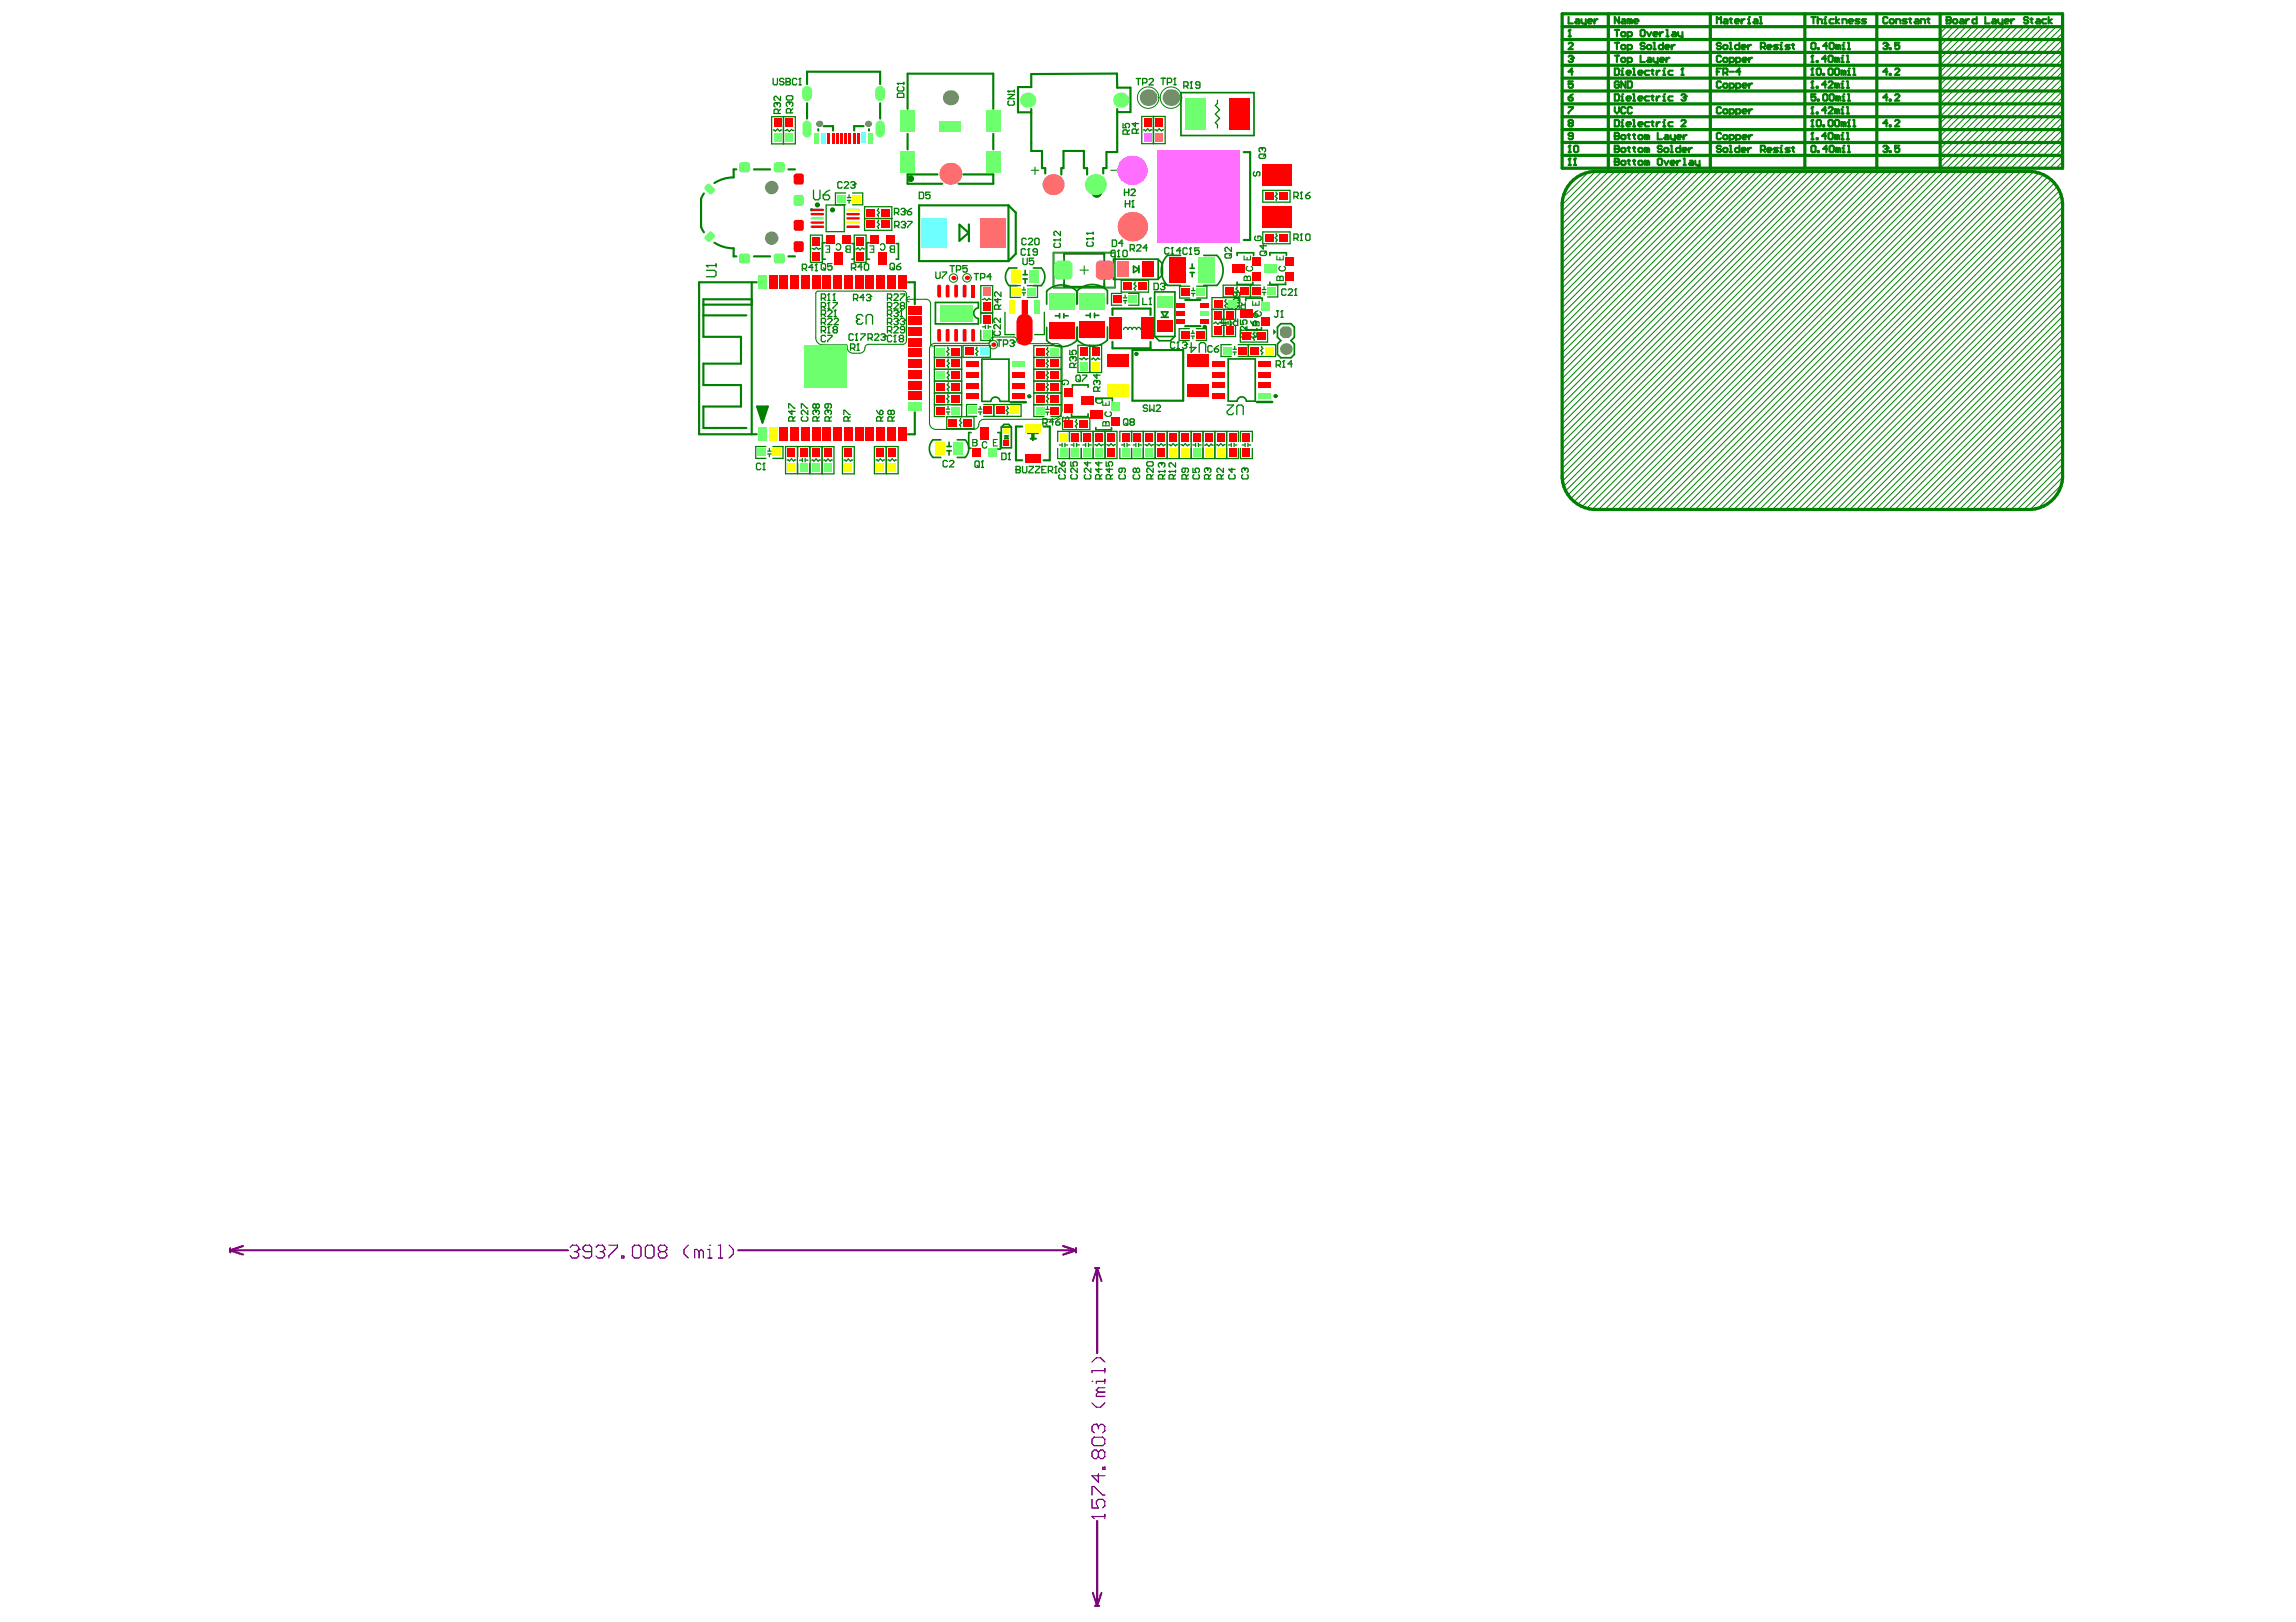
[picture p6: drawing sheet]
<svg xmlns="http://www.w3.org/2000/svg" width="297mm" height="210mm" viewBox="0 0 297 210" stroke-linecap="round" stroke-linejoin="round" font-family="sans-serif">
<g fill="#008000">
<path d="M133.4 55.1h.4v.6h.6v.5h-.6v.6h-.4v-.6h-.5v-.5h.5z"/>
<path d="M97.9 52.6h1.4l-.7 2.1z"/>
</g>
<path d="M139.7 35h1.1M140.3 34.4v1.1" fill="none" stroke="#008000" stroke-width=".13"/>
<g fill="none" stroke="#008000" stroke-width=".22">
<path d="M136.3 32.7h7.9v4.5h-7.9z"/>
<circle cx="105" cy="27.1" r=".11"/>
<circle cx="155.8" cy="41.5" r=".11"/>
</g>
<circle cx="141.9" cy="24.9" r=".33" fill="none" stroke="#008000" stroke-width=".66"/>
<circle cx="143.8" cy="46.6" r=".28" fill="none" stroke="#008000" stroke-width=".56"/>
<circle cx="117.8" cy="23.1" r=".22" fill="none" stroke="#008000" stroke-width=".44"/>
<circle cx="123" cy="12.6" r=".38" fill="none" stroke="#008000" stroke-width=".76"/>
<circle cx="134.2" cy="39.3" r=".16" fill="none" stroke="#008000" stroke-width=".33"/>
<path d="M137.7 32.8h5.2v4.3h-5.2z" fill="none" stroke="#000" stroke-width=".22"/>
<path d="M136.3 32.7h7.9v4.5h-7.9z" fill="none" stroke="#008080" stroke-width=".22"/>
<g fill="none" stroke="#800080" stroke-width=".28">
<path d="M29.8 161.8h43.7M29.8 161.8l1.6 .6M29.8 161.5v.6M31.4 161.2l-1.6 .6M95.5 161.8h43.7M137.5 161.2l1.7 .6M139.2 161.8l-1.7 .6M139.2 161.5v.6M141.7 164.1h.5M141.9 164.1v11M141.9 164.1l.6 1.7M141.9 164.1l-.5 1.7"/>
<path d="M141.9 196.8v11M141.4 206.1l.5 1.7M141.7 207.8h.5M142.5 206.1l-.6 1.7"/>
</g>
<g fill="none" stroke="#800080" stroke-width=".17">
<path d="M73.8 161.4l.2-.3h.6l.3 .3v.3M74.3 162h.3M74.6 162l.3 .2v.3l-.3 .3h-.6l-.2-.3M74.9 161.7h.1M74.9 161.7l-.3 .3M76.5 162h-.8l-.3-.3v-.3l.3-.3h.6l.2 .3v1.1l-.2 .3h-.6l-.3-.3M77.1 161.4l.3-.3h.5l.3 .3v.3M77.7 162h.2M77.9 162l.3 .2v.3l-.3 .3h-.5l-.3-.3M78.2 161.7h.1M78.2 161.7l-.3 .3M78.8 161.1h1.1v.3l-1.1 1.1v.3"/>
<path d="M80.4 162.5h.3v.3h-.3zM81.8 161.4l.3-.3h.6l.2 .3v1.1l-.2 .3h-.6l-.3-.3zM83.5 161.4l.3-.3h.5l.3 .3v1.1l-.3 .3h-.5l-.3-.3zM85.4 162l-.2-.3v-.3l.2-.3h.6l.3 .3v.3l-.3 .3M85.4 162h.6M85.4 162l-.2 .2v.3l.2 .3h.6l.3-.3v-.3l-.3-.2M89 161.1l-.5 .6v.5l.5 .6M90.4 162l-.2-.3h-.3v1.1M90.4 162v.8M90.4 162l.3-.3 .3 .3v.8M91.5 162.8h.6M91.5 161.7h.3v1.1"/>
<path d="M91.8 161.1h.1M92.9 161.1h.3v1.7M92.9 162.8h.6M94.3 161.1l.6 .6v.5l-.6 .6M141.3 178.8h.1M141.3 176.3l.5-.6h.6l.5 .6M142.9 177.1v.6M142.9 178.5v.5M142.9 177.4h-1.6v.3M142.9 178.8h-1.1v.2M142.9 179.6h-.8l-.3 .3 .3 .3M141.3 196.3h.1"/>
<path d="M141.3 186.3l.3-.3h1.1l.2 .3v.5l-.2 .3h-1.1l-.3-.3zM141.3 194v1.1h.8l-.3-.5v-.3l.3-.3h.6l.2 .3v.6l-.2 .2M141.3 196.3h1.6M141.3 196.3l.3 .2M141.3 193.5v-1.1h.3l1.1 1.1h.2M141.3 181.5l.5 .6h.6l.5-.6M141.8 184.3h.1M141.8 184.3h-.2l-.3 .3v.6l.3 .2M141.8 184.3l.3 .3M142.1 184.6l.3-.3h.3l.2 .3v.6l-.2 .2M142.1 187.9l.3-.2h.3l.2 .2v.6l-.2 .3h-.3l-.3-.3M142.1 187.9l-.3-.2h-.2l-.3 .2v.6l.3 .3h.2l.3-.3"/>
<path d="M142.1 180.2l-.3 .2v.3h1.1M142.1 190.7v1.1l-.8-.8h1.6M142.1 184.6v.3M142.1 187.9v.6M142.1 180.2h.8M142.7 189.9h.2v.2h-.2zM142.9 196v.5"/>
</g>
<path d="M164.7 42.6l.4 .4-.4 .4z" fill="#008000"/>
<g fill="none" stroke="#008000" stroke-width=".28">
<path d="M104.4 10.9v-1.6h9.5v1.6M104.4 13.4v1.9M105.9 16.7v.2M106.6 16.3h1.2v.6M111.7 16.3h-1.2v.6M112.4 16.7v.2M113.9 13.4v1.9M117.4 9.5v4.6M117.4 17.3v2M128.5 9.5v4.6M128.5 17.3v2M133.4 14.1v5.4h1.4v2.3h.4v.7"/>
<path d="M144.5 14.1v5.6h-1.4v2.1h-.4v.7M144.5 14.5h1.8v-3.2h-1.8v-1.8l-11.1 .1v1.7h-1.7v3.2h1.7M160.9 19.7h.8v11.4h-.8M202.9 19.7h.3M202.9 5.7l.2-.2h.2l.2 .2v.1l-.6 .6h.6M202.9 7.3l.2-.1h.2l.2 .3M202.9 12.6h.4l.2 .3-.2 .1h-.2l-.2-.1zM202.9 13.9h.6v.1l-.6 .6v.1M202.9 2.2v.8h.6M202.9 4.7h.3M203.1 3.9h.1M203.1 18.9h.1"/>
<path d="M203.1 15.9l-.2-.1 .2-.3h.2l.2 .2-.2 .2M203.1 15.9l-.2 .2 .2 .3h.2l.2-.2-.2-.3M203.1 15.9h.2M203.1 3.9v.8M203.1 18.9v.8M203.1 3.9l-.2 .1M203.1 18.9l-.2 .1M203.2 7.6h.1M203.3 7.6l.2 .2-.2 .2h-.2l-.2-.1M203.5 7.5h.1M203.5 10.5h-.6v.4l.3-.1 .3 .1v.3l-.2 .2h-.2l-.2-.2M203.5 9.3h-.6l.4-.4v.8"/>
<path d="M203.5 17.6h-.4l-.2-.1 .2-.3h.2l.2 .1v.6l-.2 .1h-.2l-.2-.1M203.5 12.2l-.6 .4M203.5 7.5l-.2 .1M203.6 19l.2-.1h.2l.2 .1v.5l-.2 .2h-.2l-.2-.2zM203.9 2.5h.3l.1 .1v.4h-.4l-.1-.1 .1-.1h.4M204.6 2.5v.4l.1 .1h.5M205.2 2.5v.7l-.3 .1M205.4 2.8h.6l-.2-.3h-.2l-.2 .1v.3l.2 .1h.2M206.3 2.5v.5M206.7 2.5h-.2l-.2 .3M208.9 17.6h.1M208.9 19.3h.1"/>
<path d="M208.9 18.9h.4l.2 .1-.2 .3 .2 .2-.2 .2h-.4zM208.9 17.2h.4l.2 .1-.2 .3 .2 .3-.2 .1h-.4zM208.9 17.6h.4M208.9 15.5h.4l.2 .2v.5l-.2 .2h-.4zM208.9 8.9h.4l.2 .1v.6l-.2 .1h-.4zM208.9 12.2h.4l.2 .1v.6l-.2 .1h-.4zM208.9 7.2h.6M208.9 5.5h.6M208.9 19.3h.4M208.9 13.9v.5l.3 .3 .3-.3v-.5M208.9 3.9h.6M209.2 3.9v.8"/>
<path d="M209.2 5.5v.9M209.2 7.2v.8M209.5 10.7l-.2-.2h-.3l-.1 .2v.5l.1 .2h.3l.2-.2v-.3h-.3M209.5 2.2v.8l-.6-.8v.8M209.7 19.3l.2-.2h.3l.1 .2v.2l-.1 .2h-.3l-.2-.2zM209.7 17.6l.2-.1h.3l.1 .1v.3l-.1 .1h-.3l-.2-.1zM209.7 16.4h.3M209.7 4.3l.2-.2h.3l.1 .2v.3l-.1 .1h-.3l-.2-.1zM209.7 9.7h.3M209.7 13h.3M209.7 7.6l.2-.1h.3l.1 .1v.3l-.1 .1h-.3l-.2-.1zM209.7 5.9l.2-.1h.3l.1 .1v.3l-.1 .2h-.3l-.2-.2z"/>
<path d="M209.7 9.1h.2v.6M209.7 12.5h.2v.5M209.7 15.8h.2v.6M209.9 15.5h.1M209.9 8.9h.1M209.9 12.2h.1M209.9 2.5h.3l.1 .1v.4h-.4l-.2-.1 .2-.1h.4M210.3 14l-.1-.1h-.3l-.2 .1v.6l.2 .1h.3l.1-.1M210.3 10.5v.9l-.6-.9v.9M210.4 9.4h.6l-.1-.3h-.3l-.2 .2v.3l.2 .1h.3M210.4 16.1h.6l-.1-.3h-.3l-.2 .1v.3l.2 .2h.3M210.4 12.7h.6l-.1-.2h-.3l-.2 .1v.3l.2 .1h.3"/>
<path d="M210.6 10.5h.4l.1 .2v.5l-.1 .2h-.4zM210.6 8h.4l.1-.1v-.3l-.1-.1h-.4v.8M210.6 4.7h.4l.1-.1v-.3l-.1-.2h-.4v.9M210.6 17.5h.3M210.6 6.4h.4l.1-.2v-.3l-.1-.1h-.4v.8M210.6 19.1h.3M210.7 17.3v.6l.2 .1M210.7 19v.5l.2 .2M210.9 2.6l-.3-.1v.5M210.9 2.6l.1-.1 .1 .1v.4M210.9 2.6v.4M211.1 14l-.1-.1h-.3l-.1 .1v.6l.1 .1h.3l.1-.1"/>
<path d="M211.3 15.5h.1v.9M211.3 16.4h.2M211.3 17.5h.2M211.3 8.9h.1v.8M211.3 9.7h.2M211.3 13h.2M211.3 19.1h.2M211.3 12.2h.1v.8M211.4 2.8h.6l-.2-.3h-.3l-.1 .1v.3l.1 .1h.3M211.4 17.3v.6l.1 .1M211.4 19v.5l.1 .2M212 19.3l.1-.2h.3l.1 .2v.2l-.1 .2h-.3l-.1-.2z"/>
<path d="M212 17.6l.1-.1h.3l.1 .1v.3l-.1 .1h-.3l-.1-.1zM212 16.1h.5l-.1-.3h-.3l-.1 .1v.3l.1 .2h.3M212 9.4h.5l-.1-.3h-.3l-.1 .2v.3l.1 .1h.3M212 12.7h.5l-.1-.2h-.3l-.1 .1v.3l.1 .1h.3M212.2 4l.2-.1h.3l.1 .1v.6l-.1 .1h-.3l-.2-.1zM212.2 7.2v.8h.6M212.8 5.7l-.1-.2h-.3l-.2 .2 .2 .2h.3l.1 .2-.1 .3h-.3l-.2-.2M213.1 5.9l.1-.1h.3l.1 .1v.3l-.1 .2h-.3l-.1-.2zM213.1 17.6l-.3-.1v.5M213.1 19.3l-.3-.2v.6M213.1 19.3l.1-.2 .2 .2v.4M213.1 17.6v.4"/>
<path d="M213.1 19.3v.4M213.1 17.6l.1-.1 .2 .1v.4M213.1 4.1l.3 .6 .2-.6M213.2 7.5h.3l.1 .1v.4h-.4l-.1-.1 .1-.1h.4M213.4 15.8h-.5l-.1 .1v.3l.1 .2h.5M213.4 9.1h-.5l-.1 .2v.3l.1 .1h.5M213.4 12.5h-.5l-.1 .1v.3l.1 .1h.5M213.6 15.8h.3M213.6 9.1h.3M213.6 12.5h.3M213.8 12.3v.6l.1 .1M213.8 9v.6l.1 .1"/>
<path d="M213.8 15.7v.5l.1 .2M213.9 4.4h.6l-.2-.3h-.3l-.1 .2v.3l.1 .1h.3M213.9 7.5v.4l.1 .1h.5M213.9 6.4h.3M213.9 5.5h.1v.9M214.3 9.1v.6M214.3 12.5v.5M214.3 15.8v.6M214.5 17.2v.8h.5M214.5 7.5v.7l-.3 .1M214.7 9.1h-.1l-.3 .3M214.7 7.8h.6l-.1-.3h-.3l-.2 .1v.3l.2 .1h.3"/>
<path d="M214.7 15.8h-.1l-.3 .3M214.7 4.1v.6M214.7 12.5h-.1l-.3 .2M215 19l-.1-.1h-.3l-.1 .1 .1 .3h.3l.1 .1-.1 .3h-.3l-.1-.2M215.2 16.4h.2M215.2 9.7h.2M215.2 13h.2M215.2 5.5v.9h-.5l-.1-.2v-.3l.1-.1h.5M215.2 15.8h.1v.6M215.2 9.1h.1v.6M215.2 12.5h.1v.5M215.2 4.1h-.2l-.3 .3"/>
<path d="M215.3 15.5h.1M215.3 8.9h.1M215.3 12.2h.1M215.3 19.3l.1-.2h.3l.2 .2v.2l-.2 .2h-.3l-.1-.2zM215.4 17.5h.3l.2 .1v.4h-.5l-.1-.1 .1-.2h.5M215.4 6.1h.6l-.1-.3h-.3l-.2 .1v.3l.2 .2h.3M215.6 4.7h.3M215.6 3.9h.1v.8M215.6 7.5v.5M216 7.5h-.1l-.3 .3M216.1 19.7h.3M216.1 17.5v.4l.2 .1h.4"/>
<path d="M216.1 18.9h.2v.8M216.3 5.8v.6M216.4 15.8h-.4l-.1 .1v.3l.1 .2h.4M216.4 4.1h.3l.1 .2v.4h-.4l-.1-.1 .1-.2h.4M216.4 9.1h-.4l-.1 .2v.3l.1 .1h.4M216.4 12.5h-.4l-.1 .1v.3l.1 .1h.4M216.7 5.8h-.2l-.2 .3M216.7 17.5v.7l-.3 .1M217 17.7h.5l-.1-.2h-.3l-.1 .1v.3l.1 .1h.3M217.1 4.1v.5l.1 .1h.5M217.4 18.9v.8h-.4l-.2-.2v-.2l.2-.2h.4M217.5 15.7l.2-.2h.2l.2 .2v.1l-.6 .6h.6"/>
<path d="M217.5 9.7h.3M217.5 12.3l.2-.1h.2l.2 .3M217.7 8.9h.1M217.7 19.4h.5l-.1-.3h-.3l-.1 .2v.2l.1 .2h.3M217.7 4.1v.7l-.3 .2M217.7 8.9v.8M217.7 8.9l-.2 .1M217.8 12.6h.1M217.8 17.5v.5M217.9 12.6l.2 .1-.2 .3h-.2l-.2-.1M218.1 12.5h.1M218.1 12.5l-.2 .1"/>
<path d="M218.2 17.5h-.1l-.3 .2M218.5 19.1v.6M218.9 19.1h-.1l-.3 .3M222.1 9.3h.3M222.1 3v-.8l.3 .3 .3-.3v.8M222.7 10.7l-.2-.2h-.3l-.1 .2v.5l.1 .2h.3l.2-.2M222.7 19l-.2-.1h-.3l-.1 .2 .1 .2h.3l.2 .2-.2 .2h-.3l-.1-.2M222.7 17.3l-.2-.1h-.3l-.1 .1v.6l.1 .1h.3l.2-.1M222.7 5.7l-.2-.2h-.3l-.1 .3 .1 .1h.3l.2 .3-.2 .2h-.3l-.1-.2M222.7 7.3l-.2-.1h-.3l-.1 .1v.6l.1 .1h.3l.2-.1M222.7 8.9h-.6v.8M222.7 14l-.2-.1h-.3l-.1 .1v.6l.1 .1h.3l.2-.1"/>
<path d="M222.9 10.9l.2-.1h.3l.1 .1v.3l-.1 .2h-.3l-.2-.2zM222.9 19.3l.2-.2h.3l.1 .2v.2l-.1 .2h-.3l-.2-.2zM222.9 17.6l.2-.1h.3l.1 .1v.3l-.1 .1h-.3l-.2-.1zM222.9 5.9l.2-.1h.3l.1 .1v.3l-.1 .2h-.3l-.2-.2zM222.9 7.6l.2-.1h.3l.1 .1v.3l-.1 .1h-.3l-.2-.1zM222.9 9.4h.5l.1-.1v-.3l-.1-.1h-.5v.8M222.9 14.3l.2-.2h.3l.1 .2v.3l-.1 .1h-.3l-.2-.1zM223.1 2.5h.3l.1 .1v.4h-.4l-.2-.1 .2-.1h.4M223.2 9.4l.3 .3M223.8 11.4h.4l.1-.2v-.3l-.1-.1h-.4v.8M223.8 19.7h.3M223.8 9.3h.5"/>
<path d="M223.8 18h.4l.1-.1v-.3l-.1-.1h-.4v.8M223.8 8h.4l.1-.1v-.3l-.1-.1h-.4v.8M223.8 14.7h.4l.1-.1v-.3l-.1-.2h-.4v.9M223.8 2.5h.3M223.8 5.5h.1v.9M223.8 18.9h.1v.8M223.8 6.4h.3M223.9 2.3v.6l.2 .1M224.5 2.8h.5l-.1-.3h-.3l-.1 .1v.3l.1 .1h.3M224.6 11.4h.4l.2-.2v-.3l-.2-.1h-.4v.8M224.6 18h.4l.2-.1v-.3l-.2-.1h-.4v.8M224.6 8h.4l.2-.1v-.3l-.2-.1h-.4v.8"/>
<path d="M224.6 14.7h.4l.2-.1v-.3l-.2-.2h-.4v.9M225 18.9v.8h-.4l-.1-.2v-.2l.1-.2h.4M225 5.5v.9h-.4l-.1-.2v-.3l.1-.1h.4M225.2 9.3h-.6l.4-.4v.8M225.3 19.4h.6l-.2-.3h-.3l-.1 .2v.2l.1 .2h.3M225.3 6.1h.6l-.2-.3h-.3l-.1 .1v.3l.1 .2h.3M225.3 2.5v.5M225.4 11.1h.6l-.1-.3h-.3l-.2 .1v.3l.2 .2h.3M225.4 17.7h.6l-.1-.2h-.3l-.2 .1v.3l.2 .1h.3M225.4 7.8h.6l-.1-.3h-.3l-.2 .1v.3l.2 .1h.3M225.4 14.4h.6l-.1-.3h-.3l-.2 .2v.3l.2 .1h.3M225.7 2.5h-.1l-.3 .3"/>
<path d="M226.1 2.5h.2v.5M226.1 3h.3M226.1 5.8v.6M226.1 19.1v.6M226.3 2.2h.1M226.3 7.5v.5M226.3 10.8v.6M226.3 14.1v.6M226.3 17.5v.5M226.6 5.8h-.2l-.3 .3M226.6 19.1h-.2l-.3 .3M226.7 10.8h-.1l-.3 .3"/>
<path d="M226.7 17.5h-.1l-.3 .2M226.7 14.1h-.1l-.3 .3M226.7 7.5h-.1l-.3 .3M227 2.5h.2l.2 .1v.4h-.4l-.2-.1 .2-.1h.4M227.7 3h.2M227.7 2.2h.1v.8M227.8 6.1h.4l.2-.2v-.2l-.2-.2h-.4v.9M227.8 19.4h.4l.2-.1v-.3l-.2-.1h-.4v.8M228.1 19.4l.3 .3M228.1 6.1l.3 .3M228.6 19.4h.6l-.1-.3h-.3l-.2 .2v.2l.2 .2h.3M228.6 6.1h.6l-.1-.3h-.3l-.2 .1v.3l.2 .2h.3"/>
<path d="M230 19.1h-.4l-.1 .2 .5 .2-.1 .2h-.4M230 5.8h-.4l-.1 .1 .5 .3-.1 .2h-.4M230.3 19.7h.3M230.3 6.4h.3M230.3 19.1h.1v.6M230.3 5.8h.1v.6M230.4 18.9h.1M230.4 5.5h.1M231.6 19.1h-.5l-.1 .2 .6 .2-.2 .2h-.4M231.6 5.8h-.5l-.1 .1 .6 .3-.2 .2h-.4M231.8 19.1h.3M231.8 5.8h.3"/>
<path d="M232 5.7v.5l.1 .2M232 19v.5l.1 .2M234.3 11.4h.3M234.3 18h.3M234.3 16.4h.3M234.3 2.2h.6M234.3 9.7h.3M234.3 8h.3M234.3 14.7h.3M234.5 17.2h.1M234.5 15.5h.1M234.5 10.5h.1"/>
<path d="M234.5 8.9h.1M234.5 13.9h.1M234.5 7.2h.1M234.5 18.9h.2l.2 .1v.5l-.2 .2h-.2l-.2-.2v-.5zM234.5 5.5h.2l.2 .2v.5l-.2 .2h-.2l-.2-.2v-.5zM234.5 7.2v.8M234.5 8.9v.8M234.5 10.5v.9M234.5 13.9v.8M234.5 15.5v.9M234.5 17.2v.8M234.5 17.2l-.2 .1"/>
<path d="M234.5 15.5l-.2 .2M234.5 10.5l-.2 .2M234.5 8.9l-.2 .1M234.5 13.9l-.2 .1M234.5 7.2l-.2 .1M234.6 2.2v.8M234.9 12.2h-.6v.4l.3-.1 .3 .1v.3l-.2 .1h-.2l-.2-.1M235 11.2h.2v.2h-.2zM235 17.9h.2v.1h-.2zM235 15.7l.2-.2h.2l.2 .2v.5l-.2 .2h-.2l-.2-.2zM235 9l.2-.1h.2l.2 .1v.6l-.2 .1h-.2l-.2-.1zM235 7.9h.2v.1h-.2z"/>
<path d="M235 14.6h.2v.1h-.2zM235.2 19.5h.1v.2h-.1zM235.2 2.6l.1-.1h.3l.1 .1v.4M235.2 12.9h.1v.1h-.1zM235.2 6.2h.1v.2h-.1zM235.2 2.2v.8M235.9 16.2h.1v.2h-.1zM235.9 9.6h.1v.1h-.1zM235.9 12.3l.1-.1h.3l.1 .1v.6l-.1 .1h-.3l-.1-.1zM236 2.5h.1v.5M236 3h.3M236.1 2.2h.1"/>
<path d="M236.3 17.6h-.6l.4-.4v.8M236.3 7.6h-.6l.4-.4v.8M236.3 14.3h-.6l.4-.4v.8M236.3 10.9h-.6l.4-.4v.9M236.4 19.3h-.5l.4-.4v.8M236.4 5.9h-.5l.4-.4v.9M236.6 10.7l.1-.2h.3l.1 .2v.1l-.5 .6h.5M236.6 17.3l.1-.1h.3l.1 .1v.6l-.1 .1h-.3l-.1-.1zM236.6 15.7l.1-.2h.3l.1 .2v.5l-.1 .2h-.3l-.1-.2zM236.6 9l.1-.1h.3l.1 .1v.6l-.1 .1h-.3l-.1-.1zM236.6 14l.1-.1h.3l.1 .1v.1l-.5 .6h.5M236.6 7.3l.1-.1h.3l.1 .1v.6l-.1 .1h-.3l-.1-.1z"/>
<path d="M236.8 18.9h.3l.1 .1v.5l-.1 .2h-.3l-.1-.2v-.5zM236.8 12.2h.3l.1 .1v.6l-.1 .1h-.3l-.1-.1v-.6zM236.8 5.5h.3l.1 .2v.5l-.1 .2h-.3l-.1-.2v-.5zM237.2 2.5h-.4l-.1 .1v.3l.1 .1h.4M237.4 15.7l.1-.2h.3l.1 .2v.5l-.1 .2h-.3l-.1-.2zM237.4 9l.1-.1h.3l.1 .1v.6l-.1 .1h-.3l-.1-.1zM237.5 2.2v.8M237.7 10.9l-.3-.1v.6M237.7 17.6l-.3-.1v.5M237.7 7.6l-.3-.1v.5M237.7 14.3l-.3-.2v.6M237.7 14.3l.1-.2 .1 .2v.4"/>
<path d="M237.7 7.6v.4M237.7 10.9v.5M237.7 14.3v.4M237.7 17.6v.4M237.7 17.6l.1-.1 .1 .1v.4M237.7 7.6l.1-.1 .1 .1v.4M237.7 10.9l.1-.1 .1 .1v.5M237.8 19.3l-.3-.2v.6M237.8 12.6l.1-.1 .2 .1v.4M237.8 5.9l-.3-.1v.6M237.8 19.3l.1-.2 .2 .2v.4M237.8 12.6l-.3-.1v.5"/>
<path d="M237.8 5.9v.5M237.8 12.6v.4M237.8 19.3v.4M237.8 5.9l.1-.1 .2 .1v.5M237.9 2.5l-.4 .3 .4 .2M238.2 11.4h.3M238.2 18h.3M238.2 10.8h.2v.6M238.2 17.5h.2v.5M238.2 8h.3M238.2 14.7h.3M238.2 14.1h.2v.6"/>
<path d="M238.2 7.5h.2v.5M238.4 17.2h.1M238.4 10.5h.1M238.4 13.9h.1M238.4 7.2h.1M238.4 19.7h.2M238.4 3v-.5h.4l.1 .1v.4M238.4 13h.2M238.4 6.4h.2M238.4 19.1h.1v.6M238.4 5.8h.1v.6M238.4 12.5h.1v.5"/>
<path d="M238.5 18.9h.1M238.5 12.2h.1M238.5 5.5h.1M238.5 15.9l-.3-.1v.6M238.5 9.3l-.3-.2v.6M238.5 9.3v.4M238.5 15.9v.5M238.5 15.9l.1-.1 .2 .1v.5M238.5 9.3l.1-.2 .2 .2v.4M238.9 11.4h.3M238.9 18h.3M238.9 17.2h.2v.8"/>
<path d="M238.9 10.5h.2v.9M238.9 13.9h.2v.8M238.9 7.2h.2v.8M238.9 8h.3M238.9 14.7h.3M239.1 19.7h.2M239.1 16.4h.2M239.1 9.7h.2M239.1 18.9h.1v.8M239.1 13h.2M239.1 6.4h.2M239.1 5.5h.1v.9"/>
<path d="M239.1 12.2h.1v.8M239.1 15.8h.1v.6M239.1 9.1h.1v.6M239.2 15.5h.1M239.2 8.9h.1M239.2 2.8h.5l-.1-.3h-.3l-.1 .1v.3l.1 .1h.3M239.7 15.5h.2v.9M239.7 16.4h.3M239.7 8.9h.2v.8M239.7 9.7h.3M240.6 2.5h-.4l-.2 .1 .6 .3-.2 .1h-.4M241.4 2.5h-.4l-.1 .1 .5 .3-.1 .1h-.4"/>
<path d="M243.6 19l.2-.1h.3l.1 .2M243.6 5.7l.2-.2h.3l.1 .3M243.9 19.3h.2M243.9 5.9h.2M244.1 19.3l.1 .1-.1 .3h-.3l-.2-.2M244.1 5.9l.1 .2-.1 .3h-.3l-.2-.2M244.2 19.1h.1M244.2 5.8h.1M244.2 9.3h-.6l.5-.4v.8M244.2 15.9h-.6l.5-.4v.9M244.2 2.3l-.1-.1h-.3l-.2 .1v.6l.2 .1h.3l.1-.1M244.2 12.6h-.6l.5-.4v.8"/>
<path d="M244.2 19.1l-.1 .2M244.2 5.8l-.1 .1M244.5 19.5h.1v.2h-.1zM244.5 16.2h.1v.2h-.1zM244.5 2.6l.1-.1h.3l.1 .1v.3l-.1 .1h-.3l-.1-.1zM244.5 6.2h.1v.2h-.1zM244.5 9.6h.1v.1h-.1zM244.5 12.9h.1v.1h-.1zM245.2 15.7l.1-.2h.3l.1 .2v.1l-.5 .6h.5M245.2 9l.1-.1h.3l.1 .1v.1l-.5 .6h.5M245.2 12.3l.1-.1h.3l.1 .1v.2l-.5 .5h.5M245.3 3v-.5h.4l.2 .1v.4"/>
<path d="M245.7 18.9h-.5v.4l.4-.2 .1 .2v.2l-.1 .2h-.3l-.1-.2M245.7 5.5h-.5v.4l.4-.1 .1 .1v.3l-.1 .2h-.3l-.1-.2M246.7 2.5h-.4l-.2 .1 .6 .3-.1 .1h-.5M247 2.5h.3M247.1 2.3v.6l.2 .1M247.8 2.5h.3l.1 .1v.4h-.4l-.1-.1 .1-.1h.4M248.5 3v-.5h.4l.2 .1v.4M249.3 2.5h.3M249.5 2.3v.6l.1 .1M251.8 2.6h.1M251.8 2.2h.5l.1 .1-.1 .3 .1 .3-.1 .1h-.5zM251.8 2.6h.5"/>
<path d="M252.7 2.6l.1-.1h.3l.1 .1v.3l-.1 .1h-.3l-.1-.1zM253.6 2.5h.3l.2 .1v.4h-.5l-.1-.1 .1-.1h.5M254.3 2.5v.5M254.8 2.5h-.2l-.3 .3M255.7 2.2v.8h-.4l-.1-.1v-.3l.1-.1h.4M256.8 2.2v.8h.6M257.8 2.5h.3l.1 .1v.4h-.4l-.1-.1 .1-.1h.4M258.5 2.5v.4l.1 .1h.5M259.1 2.5v.7l-.3 .1M259.3 2.8h.6l-.1-.3h-.3l-.2 .1v.3l.2 .1h.3M260.2 2.5v.5M260.6 2.5h-.1l-.3 .3"/>
<path d="M262.4 2.3l-.1-.1h-.3l-.2 .3 .2 .1h.3l.1 .3-.1 .1h-.3l-.2-.1M262.7 2.5h.3M262.8 2.3v.6l.2 .1M263.5 2.5h.3l.1 .1v.4h-.4l-.1-.1 .1-.1h.4M264.8 2.5h-.5l-.1 .1v.3l.1 .1h.5M265 2.2v.8M265.5 2.5l-.5 .3 .5 .2M91 39.4h6.3M91.1 25l-.4 .7v3.7l.4 .7M92.4 31.4a4.6 4.6 0 0 0 2.5 .7v1.1h.4M95.3 21.9h-.4v1.1a4.6 4.6 0 0 0-2.5 .7M97.3 38.7h-6.3v4.9h4.9v3.5h-4.9v2.7h4.9v2.8h-4.9v2.8h5.6"/>
<path d="M97.3 36.5v19.7M97.5 33.2h2.1M97.5 21.9h2.1M97.9 36.5h-7.5v19.7h7.5M102 33.2h.8M102 21.9h.8M117.5 36.5h.8v2.9M121.3 22.6h-3.9v1.2h4.5M124.1 29.1l1.2 1-1.2 1.1zM124.6 22.6h3.9v1.2h-4.5M125.3 29v2.2M130.5 26.6l.9 .9v5.3l-.9 1"/>
<path d="M130.5 26.6h-11.6v7.2h11.6M130.5 26.6v7.2M137.3 22.6v-.8h.3v-2.3h2.6v2.3h.4v.8M153.3 38.8h2M202.9 21.4h.3M203.1 20.5h.1M203.1 20.5v.9M203.1 20.5l-.2 .2M203.6 21.4h.3M203.8 20.5h.1M203.8 20.5v.9M203.8 20.5l-.2 .2"/>
<path d="M208.9 20.9h.1M208.9 20.5h.4l.2 .2-.2 .2 .2 .3-.2 .2h-.4zM208.9 20.9h.4M209.7 20.9l.2-.1h.3l.1 .1v.3l-.1 .2h-.3l-.2-.2zM210.6 20.8h.3M210.7 20.7v.5l.2 .2M211.3 20.8h.2M211.4 20.7v.5l.1 .2M212 20.9l.1-.1h.3l.1 .1v.3l-.1 .2h-.3l-.1-.2zM213.1 20.9l.1-.1 .2 .1v.5M213.1 20.9l-.3-.1v.6M213.1 20.9v.5"/>
<path d="M214.5 20.7l.1-.2h.3l.1 .2v.5l-.1 .2h-.3l-.1-.2zM215.3 20.8l.3 .6 .3-.6M216.1 21.1h.6l-.2-.3h-.2l-.2 .1v.3l.2 .2h.2M217 20.8v.6M217.4 20.8h-.2l-.2 .3M217.8 21.4h.3M217.8 20.5h.1v.9M218.6 20.8h.3l.1 .1v.5h-.4l-.1-.2 .1-.1h.4M219.3 20.8v.4l.2 .2h.4M219.9 20.8v.7l-.3 .1M91 40.8h5.6M97.9 52.6h1.4l-.7 2.1z"/>
<path d="M118.3 53.4v2.8h-.8M132.2 55.2h-.8v4.4h.8M133.3 56.8h.7M133.6 56.5v.5M135 55.2h.8v4.4h-.8M143.9 40.8v-.9h4.9v.9M143.9 44.2v.9h4.9v-.9M146.5 45.3h6.6v6.6h-6.6zM153.3 42.2h2"/>
<circle cx="147" cy="45.8" r=".14"/>
<circle cx="155.8" cy="42.3" r=".14"/>
</g>
<g fill="none" stroke="#008000" stroke-width=".16">
<path d="M99.8 15.1h3.1v3.5h-3.1zM100 16.8l.3 .2 .3-.3 .3 .3 .2-.2M101.4 15.1v3.5M101.6 16.9l.3-.2 .2 .3 .3-.3 .3 .2M147.7 15.1h3v3.5h-3zM147.9 16.8l.3 .1 .3-.2 .3 .2 .2-.1M149.2 15.1v3.5M149.4 16.8l.3 .1 .3-.2 .3 .2 .2-.1M157.5 13v.4l-.3 .3 .6 .5-.6 .6 .6 .5-.6 .6 .3 .3v.4M104.9 30.4h1.5v3.6h-1.5zM105.1 32.2l.2 .1 .3-.3 .3 .3 .3-.1M109.4 25h-1.3v1.5h1.3"/>
<path d="M109.6 25.9h.5M109.6 25.6h.5M109.8 25.2v.3M109.8 26v.3M110.3 25h1.3v1.5h-1.3M110.5 30.4h1.5v3.6h-1.5zM110.7 32.2l.3-.1 .3 .3 .3-.3 .2 .1M111.9 26.7h3.5v3.1h-3.5zM111.9 28.3h3.5M113.6 27l-.1 .2 .3 .3-.3 .3 .1 .3M113.6 28.5l-.1 .3 .3 .2-.3 .3 .1 .3M126.9 37h1.5v3.5h-1.5z"/>
<path d="M127.1 38.8l.3-.2 .3 .3 .2-.3 .3 .2M132 37h-1.3v1.5h1.3M132.2 37.9h.5M132.2 37.5h.5M132.5 37.2v.2M132.5 38v.3M132.9 37h1.3v1.5h-1.3M145.1 36.3h3.5v1.5h-3.5zM145.1 38h-1.3v1.5h1.3M145.3 38.9h.5M145.3 38.5h.5M145.6 38.2v.3"/>
<path d="M145.6 39v.3M146 38h1.3v1.5h-1.3M146.8 36.5l-.1 .3 .3 .2-.3 .3 .1 .3M153.9 37h-1.3v1.6h1.3M154.1 38h.5M154.1 37.6h.5M154.4 37.3v.2M154.4 38.1v.2M154.8 37h1.3v1.6h-1.3M158.6 38.7l-.2 .3 .3 .3-.3 .3 .2 .2M160 37.1l-.1 .3 .3 .3-.3 .2 .1 .3M161.8 36.9v1.5"/>
<path d="M163.1 36.9h-4.9v1.5h4.9M163.3 37.8h.5M163.3 37.5h.5M163.4 24.6h3.5v1.6h-3.5zM163.4 30h3.5v1.5h-3.5zM163.5 37.1v.3M163.5 37.9v.3M164 36.9h1.3v1.5h-1.3M165.1 24.8l.1 .3-.2 .3 .2 .3-.1 .3M165.1 30.2l.1 .3-.2 .3 .2 .3-.1 .2M99.1 57.8h-1.3v1.5h1.3M99.3 58.4h.5"/>
<path d="M99.3 58.7h.5M99.5 58v.3M99.5 58.8v.3M100 57.8h1.3v1.5h-1.3M101.6 57.8h1.6v3.5h-1.6zM101.8 59.5l.3 .2 .3-.3 .3 .3 .3-.2M103.2 59.1v-1.3h1.5v1.3M103.2 60v1.3h1.5v-1.3M103.4 59.5h.3M103.8 59.3v.5M104.2 59.3v.5M104.2 59.5h.3"/>
<path d="M104.8 57.8h3.1v3.5h-3.1zM105 59.5l.3 .2 .3-.3 .3 .3 .2-.2M106.3 57.8v3.5M106.6 59.5l.2 .2 .3-.3 .3 .3 .3-.2M109 57.8h1.5v3.5h-1.5zM109.2 59.5l.3 .2 .3-.3 .2 .3 .3-.2M113.1 57.8h3.1v3.5h-3.1zM113.3 59.5l.3 .2 .3-.3 .3 .3 .2-.2M114.7 57.8v3.5M114.9 59.5l.2 .2 .3-.3 .3 .3 .3-.2M120.9 52.4h3.5M120.9 46.3h3.5"/>
<path d="M120.9 50.8h3.5M120.9 49.3h3.5M120.9 47.8h3.5M122.2 53.9h-1.3v-9.2h3.5v9.2h-1.3M122.4 53.3h.5M122.4 52.9h.5M122.5 53.9h3.5v1.6h-3.5zM122.6 44.9l.2 .3-.3 .3 .3 .3-.2 .2M122.6 51.1l.2 .2-.3 .3 .3 .3-.2 .3M122.7 52.6v.3M122.7 53.4v.3M122.7 46.5l-.2 .2 .3 .3-.3 .3 .2 .3"/>
<path d="M122.7 48l-.2 .3 .3 .3-.3 .2 .2 .3M122.7 49.5l-.2 .3 .3 .3-.3 .3 .2 .2M124.3 54.1l-.2 .3 .3 .3-.3 .3 .2 .3M124.6 44.7h3.5v1.5h-3.5zM126.4 52.4h-1.4v1.5h1.4M126.4 44.9l-.2 .3 .3 .3-.3 .3 .2 .2M126.6 53.3h.4M126.6 52.9h.4M126.8 52.6v.3M126.8 53.4v.3M126.9 42.7v1.4h1.5v-1.4M126.9 41.8v-1.3h1.5v1.3"/>
<path d="M127.1 42.3h.3M127.3 52.4h4.8v1.5h-4.8M127.5 42.1v.4M127.8 42.1v.4M127.9 42.3h.3M128.6 52.4v1.5M130.3 52.6l.1 .2-.2 .3 .2 .3-.1 .3M133.7 52.4h3.6M133.7 46.3h3.6M133.7 50.8h3.6M133.7 49.3h3.6M133.7 47.8h3.6"/>
<path d="M135.1 53.9h-1.4v-9.2h3.6v9.2h-1.3M135.3 53h.4M135.3 53.3h.4M135.5 46.5l.1 .2-.3 .3 .3 .3-.1 .3M135.5 48l.1 .3-.3 .3 .3 .2-.1 .3M135.5 49.5l.1 .3-.3 .3 .3 .3-.1 .2M135.5 52.6v.3M135.5 53.4v.3M135.5 44.9l-.1 .3 .3 .3-.3 .3 .1 .2M135.5 51.1l-.1 .2 .3 .3-.3 .3 .1 .3M136.8 57.1v-1.3h7.7v3.5h-7.7v-1.3M137 57.6h.3"/>
<path d="M137.4 57.4v.4M137.5 54.1h3.5v1.5h-3.5zM137.8 57.4v.4M137.9 57.6h.2M138.4 55.8v1.3M138.4 58v1.3M138.6 57.6h.2M138.9 57.4v.4M139.3 54.3l-.2 .3 .3 .2-.3 .3 .2 .3M139.3 57.4v.4M139.4 57.6h.2M139.5 44.7h3v3.5h-3z"/>
<path d="M139.7 46.4l.2 .2 .3-.3 .3 .3 .3-.2M139.9 55.8v1.3M139.9 58v1.3M140.1 57.6h.3M140.5 57.4v.4M140.8 57.4v.4M140.9 57.6h.3M141 44.7v3.5M141.2 46.5l.3-.2 .2 .3 .3-.3 .3 .2M141.4 55.8v3.5M141.4 55.8v1.3M141.4 58v1.3"/>
<path d="M141.6 57.6l.3 .1 .3-.3 .3 .3 .2-.1M143 55.8v3.5M143.2 57.6l.3 .1 .2-.3 .3 .3 .3-.1M144.9 58v1.3h15.3v-1.3M144.9 57.1v-1.3h15.3v1.3M145.1 57.6h.3M145.4 42.6a.28 .28 0 0 1 .2-.2 .28 .28 0 0 1 .3 .2 .28 .28 0 0 1 .3-.2 .28 .28 0 0 1 .3 .2 .28 .28 0 0 1 .3-.2 .28 .28 0 0 1 .2 .2 .28 .28 0 0 1 .3-.2 .28 .28 0 0 1 .3 .2M145.4 57.4v.4M145.8 57.4v.4M145.9 57.6h.3M146.4 55.8v1.3M146.4 58v1.3"/>
<path d="M146.6 57.6h.3M147 57.4v.4M147.3 57.4v.4M147.4 57.6h.3M147.9 55.8v3.5M148.1 57.6l.3 .1 .3-.3 .3 .3 .2-.1M149.4 55.8v3.5M149.7 57.6l.2 .1 .3-.3 .3 .3 .3-.1M151 55.8v3.5M151.2 57.6l.3 .1 .3-.3 .3 .3 .2-.1M152.5 55.8v3.5M152.6 55.8v3.5"/>
<path d="M152.8 57.6l.3 .1 .2-.3 .3 .3 .3-.1M153.9 42.5h-1.3v1.6h1.3M154.1 43.1h.4M154.1 43.5h.4M154.1 55.8v3.5M154.3 57.6h.3M154.3 42.8v.2M154.3 43.6v.3M154.7 57.4v.4M154.8 42.5h1.3v1.6h-1.3M155 57.4v.4M155.1 57.6h.3"/>
<path d="M155.6 55.8v3.5M155.8 57.6l.3-.1 .3 .2 .3-.2 .3 .1M156.8 40h3.5v-1.5h-3.5v5.1h3v-1.4M157 41.8l.3-.1 .3 .3 .2-.3 .3 .1M157.2 55.8v3.5M157.4 57.6l.3 .1 .2-.3 .3 .3 .3-.1M158.3 40v3.6M158.5 41.8h.3M158.7 55.8v3.5M158.9 41.6v.4M158.9 57.6h.3M159.2 41.6v.4"/>
<path d="M159.3 44.6h-1.3v1.5h1.3M159.3 57.4v.4M159.3 41.8h.3M159.5 45.2h.5M159.5 45.6h.5M159.7 57.4v.4M159.7 44.8v.3M159.7 45.6v.3M159.7 57.6h.3M159.8 40v1.4M160.2 44.6h4.8v1.5h-4.8M160.5 42.7h3.5v1.6h-3.5z"/>
<path d="M160.5 58v1.3h1.5v-1.3M160.5 57.1v-1.3h1.5v1.3M160.7 57.6h.3M161.1 57.4v.4M161.4 57.4v.4M161.5 44.6v1.5M161.5 57.6h.3M162.3 42.9l-.2 .3 .3 .3-.3 .3 .2 .3M163.2 44.8l.2 .3-.3 .3 .3 .2-.2 .3"/>
</g>
<g fill="none" stroke="#008000" stroke-width=".22">
<path d="M152.8 12h9.4v5.5h-9.4zM106.8 31.4h-.4v2.1h.4M110.2 31.5h.3v2h-.3M112.5 31.4h-.4v2.1h.4M115.9 31.5h.3v2h-.3M121 39.1h5.6v.7a.7 .7 0 0 0-.6 .7 .7 .7 0 0 0 .6 .7v.7h-5.6zM131.6 34.7h-1a1.61 1.61 0 0 0 0 2.3h1M132.3 35.5h.6M132.3 36.1h.6M132.6 35v.5M132.6 36.1v.6M133.7 34.7h1a1.61 1.61 0 0 1 0 2.3h-1"/>
<path d="M135.4 39.4v-1.7a2.75 2.75 0 0 1 3.9 0v1.7M137.7 33.3v-.5h5.2v.5M137.7 36.6v.5h5.2v-.5M139.4 39.3v-1.7a2.75 2.75 0 0 1 3.9 0v1.7M146.6 34.4l.7 .5-.7 .4zM147.3 34.4v.9M149.8 33.6v2.5l.6-.5v-1.5l-.6-.6h-5.7v2.7h5.7M152.7 33h-1.7a2.75 2.75 0 0 0 0 3.9h1.7M154 35.3h.5M154 34.7h.5M154.2 34.2v.5M154.2 35.3v.5"/>
<path d="M155.7 33h1.7a2.75 2.75 0 0 1 0 3.9h-1.7M160 33.1v-.4h2.2v.4M160 36.5v.3h2.1v-.3M161.2 38.9v-.3h2.1v.3M164.3 33.1v-.4h2.1v.4M164.3 36.5v.3h2v-.3M121.7 56.9h-1a1.61 1.61 0 0 0 0 2.3h1M122.5 57.8h.6M122.5 58.3h.6M122.8 57.2v.6M122.8 58.3v.6M123.8 56.9h1.1a1.61 1.61 0 0 1 0 2.3h-1.1"/>
<path d="M125.6 56h-.3v2h.3M127 46.5h3.5v5.4h-1.1a.6 .6 0 0 0-.6-.5 .6 .6 0 0 0-.6 .5h-1.2zM129.1 56h.3v2.1h-.3M129.5 55.3l.4-.4h.6l.3 .4v2.6h-1.3zM129.6 55.3h1.2M129.9 56.4h.6M130.2 56.4l.2 .4h-.4zM135.4 42.4v1.7a2.75 2.75 0 0 0 3.9 0v-1.7M136.5 40.9h.6M137.1 40.6v.5M137.6 40.9h.6M137.6 40.6v.5"/>
<path d="M138.6 53.6v.3h2.2v-.3M138.7 50.1v-.3h2.1v.3M139.4 42.3v1.7a2.75 2.75 0 0 0 3.9 0v-1.7M140.5 40.8h.5M141 40.5v.6M141.6 40.8h.6M141.6 40.5v.6M141.8 51.9v-.4h2.1v.4M141.8 55.3v.3h2v-.3M149.4 43.5v-5.7h2.6v5.7l-.6 .6h-1.4l-.6-.6h2.5M150.2 41.1h1M150.3 40.4h.8l-.4 .7z"/>
<path d="M158.9 46.4h3.5v5.5h-1.2a.6 .6 0 0 0-.6-.5 .6 .6 0 0 0-.6 .5h-1.1zM161.2 42.4v.3h2v-.3M165.3 44.5l.4-.4-.4-.5v-1.3l.4-.4h1.3l.5 .4v1.3l-.5 .5 .4 .4M167.5 44.5v1.4l-.5 .4h-1.3l-.4-.4v-1.4"/>
</g>
<g fill="none" stroke="#008000" stroke-width=".14">
<path d="M105.6 37.8l.2-.1h11.3l.2 .3-.1 6.3-.4 .3h-4.4a.62 .62 0 0 0-.6 .7l-.1 .2a1.54 1.54 0 0 1-2-.3l-.1-.5-.1-.1h-3.1a.89 .89 0 0 1-.9-.9zM106.8 31.8h.5v.8h-.5M107 32.3h.3M108.2 31.7a.31 .31 0 0 1 .3-.2 .31 .31 0 0 1 .3 .4v.2a.31 .31 0 0 1-.3 .3 .31 .31 0 0 1-.3-.2M109.5 31.9l.5-.1v.8h-.5v-.3h.1l-.2-.2zM109.6 32.3h.4M112.5 31.8h.5v.8h-.5M112.7 32.3h.3M113.9 31.7a.31 .31 0 0 1 .3-.2 .31 .31 0 0 1 .3 .4v.2a.31 .31 0 0 1-.3 .3 .31 .31 0 0 1-.3-.2M115.2 31.9l.5-.1v.8h-.5v-.3h.2l-.2-.2zM115.4 32.3h.3M117.2 38.7h2.6a.58 .58 0 0 1 .6 .6v5.2l.2 .3h.1"/>
<path d="M117.7 38.4a.33 .33 0 0 0-.4 .3 .33 .33 0 0 0 .3 .4M133.4 22h1M133.9 21.6v1M143.7 22h1M160.9 33.1v.5h.9v-.5M161 35.8l.2-.1 .1 .2 .2-.2 .2 .1 .1 .5h-.9zM161.3 33.3v.3M161.3 35.9v.4M161.4 34.5a.31 .31 0 0 0-.2 .3 .31 .31 0 0 0 .3 .3h.2a.31 .31 0 0 0 .4-.3 .31 .31 0 0 0-.2-.3M162.1 39v.5h.8v-.5M162.5 39.2v.3M165.2 33.1v.5h.8v-.5"/>
<path d="M165.2 35.8l.2-.1 .2 .2 .1-.2 .2 .1 .1 .5h-.8zM165.6 33.3v.3M165.6 35.9v.4M165.7 34.5a.31 .31 0 0 0-.2 .3 .31 .31 0 0 0 .3 .3h.2a.31 .31 0 0 0 .3-.3 .31 .31 0 0 0-.2-.3M120.5 44.6l.5-.2h7a.78 .78 0 0 1 .6-.8h2.6a.53 .53 0 0 1 .4 .6l.2 .2 .2 .1h4.7a.66 .66 0 0 1 .7 .6v8a1.21 1.21 0 0 1-1.2 1.2h-8.9a.78 .78 0 0 0-.7 .9l-.4 .3-.2 .1h-4.9a.84 .84 0 0 1-.8-.9v-9.5zM125.9 56.9l.5 .1v.1l-.2 .2 .2 .1-.1 .3h-.4zM125.9 57.3h.3M127.7 57.4a.31 .31 0 0 0-.4-.2 .31 .31 0 0 0-.2 .3v.2a.31 .31 0 0 0 .2 .3 .31 .31 0 0 0 .4-.2M128.5 57.3h.3M129 56.9h-.5v.8h.5M137.4 49.4a.42 .42 0 0 1 .5-.2 .42 .42 0 0 1 .3 .5l-.2 .1M137.4 49.6l.2 .2h.1v-.2"/>
<path d="M137.6 54l-.2 .2 .2 .3 .2-.1 .3-.4 .2 .2-.1 .3M141.8 51.6h.8v.3a.45 .45 0 0 1-.4 .3 .45 .45 0 0 1-.4-.3zM142.7 51.9v.5h.8v-.5M142.7 54.6h.2l.2 .2 .1-.2h.2l.1 .5h-.8zM143.1 52.1v.3M143.1 54.8v.3M143.1 53.3a.31 .31 0 0 0-.2 .3 .31 .31 0 0 0 .4 .3h.2a.31 .31 0 0 0 .3-.3 .31 .31 0 0 0-.2-.3M162.1 41.7l.2-.1 .2 .2 .1-.2h.2l.1 .6h-.8zM162.5 41.8v.4M162.5 40.3a.31 .31 0 0 0-.2 .4 .31 .31 0 0 0 .4 .2h.2a.31 .31 0 0 0 .3-.2 .31 .31 0 0 0-.2-.4"/>
</g>
<g fill="none" stroke="#008000" stroke-width=".17">
<path d="M100 10.1v.7l.2 .2h.2l.2-.2v-.7M100.4 13.3h.1M100.4 13.3l-.3 .1v.3l.2 .2M100.4 13.3l.2 .1M100.6 13.4l.1-.1 .3 .1v.3l-.2 .2M100.6 13.4v.2M100.7 14.7v-.4l-.1-.2h-.3l-.2 .2v.4h.9M101 14.1l-.3 .3M101 12.5v.5l-.6-.5-.3 .1v.3l.2 .1M101.4 10.3l-.1-.2h-.3l-.1 .2 .1 .3h.3l.1 .1-.1 .3h-.3l-.1-.2M101.7 10.6h.1M101.7 10.6h.4"/>
<path d="M101.7 10.1h.4l.1 .2-.1 .3 .1 .2-.1 .2h-.4zM101.7 12.5l.2-.1h.5l.2 .1v.3l-.2 .1h-.5l-.2-.1zM102 13.2h.1M102 13.2l-.3 .2v.2l.2 .2M102 13.2l.1 .2M102.1 13.4l.2-.2 .3 .2v.2l-.2 .2M102.1 13.4v.1M102.3 14.6v-.4l-.2-.1h-.2l-.2 .1v.4h.9M102.6 14.1l-.3 .2M103.1 10.3l-.2-.2h-.2l-.2 .2v.5l.2 .2h.2l.2-.2M103.4 11h.2M103.5 10.1h.1"/>
<path d="M103.5 10.1v.9M103.5 10.1l-.1 .2M116.1 10.8h.1M116.1 12.2l.1-.1h.6l.1 .1v.4h-.8zM116.1 10.8h.8M116.1 10.8l.1 .1M116.2 11.2l-.1 .2v.2l.1 .2h.6l.1-.2v-.2l-.1-.2M116.9 10.7v.2M130.4 11.8h.1M130.4 12.2h.8l-.8 .6h.8M130.4 11.8h.8M130.4 11.8l.1 .1"/>
<path d="M130.5 13.1l-.1 .1v.3l.1 .1h.6l.1-.1v-.3l-.1-.1M131.2 11.7v.2M145.3 16v.5h.4l-.1-.4 .1-.1h.3l.1 .1v.3l-.1 .1M145.8 17.4v-.5l-.1-.1h-.3l-.1 .1v.5h.8M146.1 16.8l-.3 .3M146.9 15.9v.5l-.4-.4h.8M147 10.2h.5M147 17.2v-.4l-.1-.1h-.3l-.1 .1v.4h.8M147.3 10.2v.8M147.3 16.7l-.3 .3M147.8 10.7h.4l.2-.1v-.3l-.2-.1h-.4v.8M148.7 10.3l.1-.1h.3l.1 .1v.1l-.5 .6h.5"/>
<path d="M150.2 10.1h.5M150.5 10.1v.9M151 10.7h.4l.2-.2v-.2l-.2-.2h-.4v.9M151.9 11h.2M152 10.1h.1M152 10.1l-.1 .2M152 10.1v.9M153.2 11.1h.4l.1-.1v-.3l-.1-.1h-.4v.8M153.4 11.1l.3 .3M154 11.4h.3M154.1 10.6h.1M154.1 10.6l-.1 .1"/>
<path d="M154.1 10.6v.8M155.2 11h-.4l-.1-.1 .1-.3h.3l.1 .1v.6l-.1 .1h-.3l-.1-.1M163 19.9h.6l.1 .2v.3l-.1 .1h-.6l-.1-.1v-.3zM163.2 19.1h.1M163.2 19.1l-.3 .1v.3l.1 .2M163.2 19.1l.1 .1M163.3 19.2l.1-.1 .3 .1v.3l-.1 .2M163.3 19.2v.2M163.7 19.9l-.3 .3M91.4 34.4h.1M91.4 35h1l.2 .2v.4l-.2 .2h-1M91.4 34.4h1.2"/>
<path d="M91.4 34.4l.2 .2M92.6 34.2v.4M103.8 34.7h.4l.2-.1v-.3l-.2-.1h-.4v.8M104.1 34.7l.3 .3M105.2 34.6h-.6l.4-.4v.8M105.2 24.6v1l.3 .3h.4l.2-.3v-1M105.5 35h.2M105.6 34.2h.1M105.6 34.2v.8M105.6 34.2l-.1 .1M106.2 34.2l.2-.1h.3l.1 .1v.6l-.1 .1h-.3l-.2-.1zM106.3 38.6h.4l.1-.1v-.3l-.1-.2h-.4v.9"/>
<path d="M106.3 39.7h.4l.1-.1v-.3l-.1-.2h-.4v.9M106.5 25.2h.6l.2 .2v.2l-.2 .3h-.4l-.2-.3zM106.5 34.7l.3 .2M106.5 39.7l.3 .3M106.5 38.6l.3 .3M106.9 26.5h2.3v3.5h-2.3zM107.1 38.9h.3M107.1 40h.3M107.2 38h.1M107.2 39.1h.1M107.2 38v.9M107.2 39.1v.9"/>
<path d="M107.2 38l-.1 .2M107.2 39.1l-.1 .2M107.3 24.6l-.4 .2-.4 .4M107.6 34.1h-.5v.4l.3-.1 .2 .1v.3l-.1 .1h-.3l-.1-.1M107.8 39.1h.5v.2l-.5 .5v.2M107.8 38.9h.3M107.9 38h.1M107.9 38v.9M107.9 38l-.1 .2M108.9 23.7l-.1-.2h-.3l-.1 .2v.5l.1 .1h.3l.1-.1M109.2 23.7l.2-.2h.2l.2 .2v.1l-.6 .5h.6M110.1 23.7l.1-.2h.3l.1 .3"/>
<path d="M110.2 34.7h.4l.1-.2v-.2l-.1-.2h-.4v.9M110.3 23.9h.2M110.4 38.6h.4l.2-.1v-.3l-.2-.1h-.4v.8M110.4 34.7l.3 .3M110.5 23.9l.1 .2-.1 .2h-.3l-.1-.1M110.6 23.8h.1M110.6 23.8l-.1 .1M110.7 38.6l.3 .3M111.5 34.5h-.5l.4-.4v.9M111.8 38.5h-.5l.4-.4v.8M111.8 34.3l.2-.2h.2l.2 .2v.5l-.2 .2h-.2l-.2-.2zM112.1 38.2l.1-.1h.3l.1 .3"/>
<path d="M112.4 38.5h.1M112.5 38.5l.1 .1-.1 .3h-.3l-.1-.1M112.6 38.4h.1M112.6 38.4l-.1 .1M114.8 38.6h.4l.2-.1v-.3l-.2-.2h-.4v.9M114.8 39.7h.4l.2-.1v-.3l-.2-.2h-.4v.9M115.1 38.6l.3 .3M115.1 39.7l.3 .3M115.1 34.2l.2-.1h.3l.1 .1v.6l-.1 .1h-.3l-.2-.1zM115.4 34.6l.3 .3M115.6 38.2l.2-.2h.3l.1 .2v.1l-.6 .6h.6M115.6 39.3l.2-.2h.3l.1 .2v.1l-.6 .6h.6"/>
<path d="M115.7 27.5h.4l.2-.1v-.3l-.2-.1h-.4v.8M115.8 29.2h.4l.1-.1v-.3l-.1-.1h-.4v.8M116 34.5h.4l.1 .3-.1 .1h-.3l-.1-.1zM116 27.5l.3 .3M116 29.2l.3 .3M116.5 38h.5v.2l-.5 .5v.2M116.5 34.1l-.5 .4M116.6 27.1l.1-.1h.3l.1 .2M116.6 28.8l.1-.1h.3l.1 .2M116.6 39.6l-.1-.2 .1-.3h.3l.1 .2-.1 .3M116.6 39.6l-.1 .1 .1 .3h.3l.1-.2-.1-.2M116.6 39.6h.3"/>
<path d="M116.8 27.4h.2M116.9 29.1h.1M117 27.4l.1 .1-.1 .3h-.3l-.1-.1M117 29.1l.1 .1-.1 .3h-.3l-.1-.2M117.1 27.2h.1M117.1 27.2l-.1 .2M117.1 28.9h.1M117.1 28.9l-.1 .2M117.4 27.4h.4l.1 .3-.1 .1h-.3l-.1-.1zM117.4 28.7h.6v.1l-.6 .5v.2M117.9 27l-.5 .4M118.9 24.9h.4l.2 .1v.6l-.2 .1h-.4z"/>
<path d="M120.3 24.9h-.5v.4l.2-.1 .3 .1v.3l-.1 .1h-.3l-.1-.1M121.1 35.2v.7l.1 .1h.3l.1-.1v-.7M121.9 35.2h.6v.1l-.6 .6v.1M122.9 34.4h.6M123.2 34.4v.8M123.7 34.9h.5l.1-.1v-.3l-.1-.1h-.5v.8M125.1 34.4h-.5v.4l.2-.1 .3 .1v.3l-.1 .1h-.3l-.1-.1M126 35.4h.6M126.3 35.4v.8M126.9 36h.4l.1-.2v-.3l-.1-.1h-.4v.8M128.2 35.8h-.5l.4-.4v.8M129.1 38.6v.6l-.4-.4h.8"/>
<path d="M129.5 37.8v.6l-.6-.6-.2 .1v.3l.1 .2M129.5 39.5l-.3 .2M132.3 33.4v.7l.2 .1h.3l.1-.1v-.7M132.7 32.3l-.2-.1h-.2l-.2 .1v.6l.2 .1h.2l.2-.1M132.8 31l-.2-.2h-.3l-.1 .2v.5l.1 .2h.3l.2-.2M132.9 33h.3M133 31l.2-.2h.3l.1 .2v.1l-.6 .6h.6M133.1 32.2h.1M133.1 32.2v.8M133.1 32.2l-.2 .1M133.7 33.4h-.5v.4l.3-.1 .2 .1v.3l-.1 .1h-.3l-.1-.1M133.9 31l.1-.2h.3l.1 .2v.5l-.1 .2h-.3l-.1-.2z"/>
<path d="M134.2 32.6h-.4l-.2-.1 .2-.3h.3l.1 .1v.6l-.1 .1h-.3l-.2-.1M136.4 31h.1M136.4 31h.8M136.4 31l.1 .2M136.5 31.5l-.1 .1v.3l.1 .1h.5l.2-.1v-.3l-.2-.1M137.2 29.9v.6l-.6-.6h-.1l-.1 .2v.3l.1 .1M137.2 30.9v.3M140.6 30.9h.1M140.6 30.2h.1M140.6 30.9h.8M140.6 30.9l.1 .1M140.6 30.2h.8"/>
<path d="M140.6 30.2l.1 .1M140.7 31.3l-.1 .1v.3l.1 .2h.6l.1-.2v-.3l-.1-.1M141.4 30.1v.2M141.4 30.7v.3M143.9 31.1h.4l.2 .1v.6l-.2 .1h-.4zM144.3 32.5l-.1-.1h-.3l-.2 .1v.6l.2 .1h.3l.1-.1M144.6 33.2h.3M144.7 32.4h.1M144.7 32.4v.8M144.7 32.4l-.1 .1M145.3 32.5l.1-.1h.3l.1 .1v.6l-.1 .1h-.3l-.1-.1zM145.3 31.5h-.6l.4-.4v.8"/>
<path d="M145.5 24.5v.8M145.5 24.9h.5M145.6 26v.8M145.6 26.4h.5M146 24.5v.8M146.1 26v.8M146.2 32.2h.4l.2-.1v-.3l-.2-.1h-.4v.8M146.3 24.6l.1-.1h.3l.2 .1v.1l-.6 .6h.6M146.4 26.8h.3M146.5 32.2l.3 .3M146.6 26h.1M146.6 26v.8"/>
<path d="M146.6 26l-.2 .1M147 31.8l.2-.1h.3l.1 .1v.1l-.6 .6h.6M147.8 38.6v.8h.6M148.4 32.1h-.5l.4-.4v.8M148.7 39.4h.3M148.8 38.6h.1M148.8 38.6v.8M148.8 38.6l-.1 .1M149.3 36.7h.4l.2 .1v.6l-.2 .1h-.4zM150.1 36.8l.2-.1h.2l.2 .2M150.4 37.1h.1M150.5 37.1l.2 .1-.2 .3h-.2l-.2-.1"/>
<path d="M150.7 36.9h.1M150.7 36.9l-.2 .2M151.2 32.2l-.1-.2h-.3l-.1 .2v.5l.1 .2h.3l.1-.2M151.5 32.9h.3M151.7 32h.1M151.7 32v.9M151.7 32l-.2 .2M152.8 32.5h-.6l.4-.5v.9M153.6 32.2l-.1-.1h-.3l-.2 .1v.6l.2 .1h.3l.1-.1M153.9 32.9h.3M154 32.1h.1M154 32.1v.8"/>
<path d="M154 32.1l-.1 .1M155.1 32.1h-.5v.4l.3-.1 .2 .1v.3l-.1 .1h-.3l-.1-.1M158.5 33l.1-.2h.6l.1 .2v.3l-.1 .1h-.6l-.1-.1zM159 39.6l-.1 .1 .1 .3h.3l.1-.1-.1-.3M159 39.6l-.1-.1 .1-.3h.3l.1 .1-.1 .3M159 39.6h.3M159.3 32v.6l-.5-.6-.3 .1v.3l.1 .2M159.3 32.8l-.3 .3M159.6 38.8l.1-.2h.6l.1 .2v.3l-.1 .1h-.6l-.1-.1zM159.9 39.2v.8l.4-.4h-.6M160 37.8v.4l-.1 .2-.3-.2v-.3l.1-.1h.6l.1 .1v.3l-.1 .2M160.4 38.6l-.3 .3"/>
<path d="M160.5 39.2l.3 .3M161.1 39.2v.8h-.4l-.2-.1v-.3l.2-.1h.4M162.3 22.2l-.1 .2v.2l.1 .2 .3-.2v-.2l.1-.2 .3 .2v.2l-.1 .2M162.5 30.6l-.2 .1v.3l.2 .1h.5l.2-.1v-.3l-.2-.1h-.3v.2M163 32.6l.2-.1h.5l.2 .1v.3l-.2 .2h-.5l-.2-.2zM163.4 31.7v.5l-.4-.4h.9M163.9 32.5l-.3 .3M166.4 37.5l-.2-.1h-.2l-.2 .1v.6l.2 .1h.2l.2-.1M166.7 37.5l.1-.1h.3l.1 .1v.2l-.5 .5h.5M167.4 25.4h.4l.1-.1v-.3l-.1-.1h-.4v.8M167.4 30.8h.4l.1-.1v-.3l-.1-.1h-.4v.8M167.5 38.2h.3"/>
<path d="M167.6 37.4h.1M167.6 37.4v.8M167.6 37.4l-.1 .1M167.7 30.8l.2 .3M167.7 25.4l.2 .3M168.2 25.7h.3M168.2 31.1h.3M168.4 30.3h.1M168.4 24.9h.1M168.4 30.3l-.2 .1M168.4 24.9v.8M168.4 30.3v.8"/>
<path d="M168.4 24.9l-.2 .1M168.9 25.3h.4l.2 .3-.2 .1h-.2l-.2-.1zM168.9 30.4l.2-.1h.2l.2 .1v.6l-.2 .1h-.2l-.2-.1zM169.5 24.9l-.6 .4M98.8 59.9h.1M98.8 59.9v.9M98.8 59.9l-.1 .2M102 52.8v-.5h.2l.5 .5h.2M102.4 53.1v.6l-.4-.5h.9M102.6 54.5v-.4l-.2-.2h-.2l-.2 .2v.4h.9M102.9 53.9l-.3 .3M103.7 52.8v-.5h.1l.6 .5h.1"/>
<path d="M103.8 53.9l-.1 .2v.2l.1 .2h.6l.1-.2v-.2l-.1-.2M104.5 53.1v.6l-.6-.6-.2 .1v.3l.1 .2M105.4 53.1h.1M105.4 53.1l-.2 .1v.3l.1 .2M105.4 53.1l.2 .1M105.6 53.2l.1-.1 .3 .1v.3l-.1 .2M105.6 52.4l-.2-.1-.2 .1v.3l.1 .1 .3-.1M105.6 52.4l.1-.1 .3 .1v.3l-.1 .1-.3-.1M105.6 52.4v.3M105.6 53.2v.2M105.7 54.5v-.4l-.1-.2h-.3l-.1 .2v.4h.8M106 53.9l-.3 .3"/>
<path d="M106.3 41.7h.4l.1-.1v-.3l-.1-.1h-.4v.8M106.3 40.7h.4l.1-.2v-.2l-.1-.2h-.4v.9M106.3 42.8h.4l.1-.1v-.3l-.1-.2h-.4v.9M106.5 42.8l.3 .3M106.5 40.7l.3 .3M106.5 41.7l.3 .3M106.8 43.5l-.1-.1h-.3l-.1 .1v.6l.1 .1h.3l.1-.1M107 53.1h.1M107 53.1l-.3 .1v.3l.2 .2M107 53.1l.1 .1M107.1 43.4h.5v.1l-.5 .6v.1M107.1 41.3l.1-.1h.3l.1 .1v.2l-.5 .5h.5"/>
<path d="M107.1 43.1h.3M107.1 40.3l.1-.2h.3l.1 .2v.1l-.5 .6h.5M107.1 53.2l.2-.1 .3 .1v.3l-.2 .2M107.1 52.3v.4l-.1 .1-.3-.1v-.3l.2-.1h.5l.2 .1v.3l-.2 .1M107.1 53.2v.2M107.2 42.2h.1M107.2 42.2l-.1 .2M107.2 42.2v.9M107.3 54.5v-.4l-.2-.2h-.2l-.2 .2v.4h.9M107.6 53.9l-.3 .3M107.9 42.7l-.1-.2 .1-.3h.3l.1 .2-.1 .3M107.9 41.3l.2-.1h.2l.2 .1v.2l-.6 .5h.6"/>
<path d="M107.9 42.7h.3M107.9 42.7l-.1 .1 .1 .3h.3l.1-.2-.1-.2M107.9 41h.3M108.1 40.1h.1M108.1 40.1v.9M108.1 40.1l-.2 .2M109.2 53.7v-.6h.1l.6 .6h.1M109.7 54.5v-.4l-.1-.2h-.3l-.1 .2v.4h.8M110 53.9l-.3 .3M110 45.1h.5l.1-.2v-.3l-.1-.1h-.5v.8M110.3 45.1l.3 .2M110.4 43.3l-.1-.1h-.3l-.2 .1v.6l.2 .1h.3l.1-.1"/>
<path d="M110.7 44h.3M110.8 41.5h.1M110.8 41.5v.2l.2 .3h.4l.2-.3M110.8 43.2h.1M110.8 43.2v.8M110.8 43.2l-.1 .1M110.9 45.3h.3M111 41.3l-.2 .2M111 41.3h.2M111 44.5h.1M111 44.5l-.1 .1M111 44.5v.8"/>
<path d="M111.4 43.2h.5v.1l-.5 .6v.1M111.6 40.9l-.2-.2h-.4l-.2 .2v.2l.2 .2M112.1 42v-1.1l.2-.2h.4l.2 .2v1.1M112.3 43.8h.4l.2-.2v-.3l-.2-.1h-.4v.8M112.6 43.8l.3 .2M113.1 43.3l.2-.1h.2l.2 .1v.2l-.6 .5h.6M113.4 53.1l.4 .6M113.8 53.2l.3-.1 .1 .1v.3l-.1 .2h-.3zM114 54.5v-.4l-.2-.2h-.3l-.1 .2v.4h.8M114 43.3l.1-.1h.3l.1 .3M114.2 53.9l-.2 .3M114.2 43.6h.2"/>
<path d="M114.4 43.6l.1 .2-.1 .2h-.3l-.1-.1M114.5 43.5h.1M114.5 43.5l-.1 .1M114.8 41.7h.4l.2-.1v-.3l-.2-.1h-.4v.8M114.8 40.7h.4l.2-.2v-.2l-.2-.2h-.4v.9M114.8 42.8h.4l.2-.1v-.3l-.2-.2h-.4v.9M115.1 42.8l.3 .3M115.1 40.7l.3 .3M115.1 41.7l.3 .3M115.3 53.2l-.2-.1-.2 .1v.3l.1 .2 .3-.2M115.3 53.2l.1-.1 .3 .1v.3l-.1 .2-.3-.2M115.3 53.2v.3"/>
<path d="M115.4 43.5l-.2-.1h-.2l-.2 .1v.6l.2 .1h.2l.2-.1M115.4 54.5v-.4l-.1-.2h-.3l-.1 .2v.4h.8M115.6 41.3l.2-.1h.3l.1 .3M115.6 40.3l.2-.2h.3l.1 .3M115.6 42.4l.2-.2h.3l.1 .2v.1l-.6 .6h.6M115.6 44.2h.3M115.7 53.9l-.3 .3M115.8 43.4h.1M115.8 43.4v.8M115.8 43.4l-.2 .1M115.9 40.5h.2M115.9 41.6h.2"/>
<path d="M116.1 41.6l.1 .1-.1 .3h-.3l-.2-.1M116.1 40.5l.1 .2-.1 .3h-.3l-.2-.2M116.2 40.4h.1M116.2 41.5h.1M116.2 40.4l-.1 .1M116.2 41.5l-.1 .1M116.5 41.3l.1-.1h.3l.1 .3M116.5 43.8l-.2-.1 .2-.3h.3l.1 .1-.1 .3M116.5 41h.3M116.5 43.8l-.2 .1 .2 .3h.3l.1-.1-.1-.3M116.5 43.8h.3M116.6 40.1h.1"/>
<path d="M116.6 40.1v.9M116.6 40.1l-.1 .2M116.8 41.6h.1M116.9 41.6l.1 .1-.1 .3h-.3l-.1-.1M117 41.5h.1M117 42.7h-.4l-.1-.2 .1-.3h.3l.1 .2v.5l-.1 .2h-.3l-.1-.2M117 41.5l-.1 .1M122.6 59.7l-.2-.1h-.3l-.1 .1v.6l.1 .1h.3l.2-.1M122.8 59.7l.2-.1h.3l.1 .1v.2l-.6 .5h.6M126.1 59.8l.2-.1h.2l.2 .1v.5l-.2 .2h-.2l-.2-.2zM127.1 59.7h.1M127.1 59.7v.8"/>
<path d="M127.1 59.7l-.1 .1M128.7 42.9l-.1 .1v.3l.1 .1h.6l.1-.1v-.3l-.1-.1M129 44h.5M129.2 40v-.4l-.1-.1h-.3l-.1 .1v.4h.8M129.3 44v.8M129.4 41.2v.5l-.5-.5h-.2l-.1 .1v.3l.1 .1M129.4 42v.6l-.5-.6h-.2l-.1 .2v.2l.1 .2M129.6 58.6h.4l.2 .2v.5l-.2 .2h-.4zM129.8 44.5h.4l.2-.1v-.3l-.2-.1h-.4v.8M130 40.4v2.9h1.3M130.4 59.5h.3M130.6 58.6h.1"/>
<path d="M130.6 58.6v.9M130.6 58.6l-.2 .2M130.6 44.1l.2-.1h.3l.1 .3M130.9 44.4h.2M131.1 44.4l.1 .1-.1 .3h-.3l-.2-.1M131.2 44.3h.1M131.2 44.3l-.1 .1M134.9 54.7h.4l.2-.1v-.3l-.2-.1h-.4v.8M135.1 40.4v2.9h-1.2M135.2 54.7l.3 .3M136.3 54.6h-.5l.4-.4v.8M136.6 54.6h.4l.1 .3-.1 .1h-.3l-.1-.1z"/>
<path d="M137 59.8l.4 .5M137.1 54.2l-.5 .4M137.4 59.9l.3-.1 .1 .1v.3l-.1 .1h-.3zM138.4 45.3v.6h.4l-.1-.3 .1-.3h.3l.1 .2v.3l-.1 .1M138.5 59.8v.5h.4l-.1-.3 .1-.2h.3l.2 .1v.3l-.2 .1M138.7 46.2h.1M138.7 46.2l-.3 .1v.3l.1 .1M138.7 46.2l.1 .1M138.8 46.3l.2-.1 .2 .1v.3l-.1 .1M138.8 46.3v.1M139 47.6v-.5l-.2-.1h-.3l-.1 .1v.5h.8M139.2 48.7l.1-.2h.3l.2 .2v.5l-.2 .2h-.3l-.1-.2z"/>
<path d="M139.2 47l-.2 .3M139.5 49.1l.3 .3M140 48.5h.6v.2l-.6 .5v.2M140.7 59.8v.5l-.4-.4h.8M141.8 49.2h.1M141.8 49.2l-.3 .2v.3l.1 .1M141.8 49.2l.1 .2M141.9 48.4v.6l-.4-.5h.8M141.9 49.4l.1-.2 .3 .2v.3l-.1 .1M141.9 49.4v.1M142 50.6v-.4l-.1-.1h-.3l-.1 .1v.4h.8M142.1 59.8v.5l-.4-.4h.9"/>
<path d="M142.3 50.1l-.3 .3M143.1 59.8v.5h.4l-.1-.3 .1-.2h.3l.1 .1v.3l-.1 .1M145.4 54.3l.1-.1h.3l.1 .1v.6l-.1 .1h-.3l-.1-.1zM145.6 54.8l.3 .2M146.3 54.6l-.1-.1 .1-.3h.3l.1 .1-.1 .3M146.3 54.6l-.1 .2 .1 .2h.3l.1-.1-.1-.3M146.3 54.6h.3M148.4 59.9l.1-.1h.6l.1 .1v.3l-.1 .1h-.6l-.1-.1zM148.5 52.5l-.2-.1h-.3l-.1 .3 .1 .1h.3l.2 .3-.2 .1h-.3l-.1-.1M148.7 52.4v.8l.3-.2 .3 .2v-.8M149.6 52.5l.1-.1h.3l.1 .1v.2l-.5 .5h.5M150.1 59.9h.1"/>
<path d="M150.1 59.9l-.2 .1v.3l.1 .2M150.1 59.9l.2 .1M152 44.4l-.1-.1h-.3l-.2 .1v.6l.2 .1h.3l.1-.1M152.1 59.9v.6l-.6-.6-.3 .1v.3l.2 .2M152.3 45.1h.2M152.4 44.3h.1M152.4 44.3v.8M152.4 44.3l-.1 .1M153 44.4l.1-.1h.3l.1 .2M153.2 44.7h.2M153.4 44.7l.1 .1-.1 .3h-.3l-.1-.1M153.5 44.5h.1"/>
<path d="M153.5 44.5l-.1 .2M154.1 44.3v1.3l.6-.6h-.8M155.1 45.6v-1.1l.3-.2h.4l.2 .2v1.1M156.8 44.9l-.1-.2h-.3l-.1 .2v.5l.1 .2h.3l.1-.2M157.1 45.1h.4l.2 .3-.2 .2h-.3l-.1-.2zM157.7 44.7l-.6 .4M158.6 41.4l-.1-.1h-.3l-.2 .1v.3l.2 .1 .4-.1v.4h-.6M158.8 52.4h.8l-.8 .8v.3l.2 .2h.4l.2-.2M159 41.3h.3M159.2 42.1h.1M159.2 41.3v.8M159.3 42l-.1 .1"/>
<path d="M159.6 41.3l.2 .3M160 53.7v-1.1l.2-.2h.4l.2 .2v1.1M160.1 41.3v.8h-.4l-.1-.1v-.3l.1-.1h.4M160.5 41.4v.6h.4l-.1-.3 .1-.3h.3l.1 .1v.3l-.1 .2M160.5 40.8h.4l.2-.2v-.3l-.2-.1h-.4v.8M160.8 40.8l.3 .2M161 43.6v-.4l-.1-.1h-.3l-.1 .1v.4h.8M161.3 42.2v.6l-.5-.6-.3 .2v.3l.1 .1M161.3 43.1l-.3 .2M161.4 40.3l.1-.1h.3l.1 .1v.2l-.5 .5h.5M161.8 42.7h.1M161.8 42.7h.8"/>
<path d="M161.8 42.7l.1 .1M161.8 41.5l.4 .6M161.9 43.1l-.1 .1v.3l.1 .1h.6l.1-.1v-.3l-.1-.1M162.2 41.7l.3-.2 .1 .2v.3l-.1 .1h-.3zM162.2 40.6h.4l.1 .3-.1 .1h-.3l-.1-.1zM162.6 42.5v.3M162.7 40.2l-.5 .4M165.1 47.2h.4l.2-.1v-.3l-.2-.1h-.4v.8M165.2 40.2h.2M165.3 40.2v.7l-.1 .2-.3-.2M165.4 47.2l.3 .3M165.7 41.1h.3"/>
<path d="M165.8 40.2h.1M165.8 40.2l-.1 .2M165.8 40.2v.9M165.9 47.5h.3M166.1 46.7h.1M166.1 46.7l-.2 .1M166.1 46.7v.8M167.2 47.1h-.6l.4-.4v.8M98.4 60.1l-.1-.2h-.3l-.1 .2v.5l.1 .2h.3l.1-.2M98.7 60.8h.3M126.4 60.2l.3 .3M127 60.5h.2"/>
<path d="M131.5 60.8h.1M131.5 60.8h.4M131.5 60.4h.4l.1 .1-.1 .3 .1 .2-.1 .2h-.4zM132.3 60.4v.6l.1 .2h.3l.1-.2v-.6M133.1 60.4h.6v.1l-.6 .5v.2h.6M134 60.4h.5v.1l-.5 .5v.2h.5M134.8 60.8h.3M135.3 60.4h-.5v.8h.5M135.6 60.9h.4l.2-.1v-.3l-.2-.1h-.4v.8M135.9 60.9l.3 .3M136.5 61.2h.2M136.6 60.4h.1"/>
<path d="M136.6 60.4l-.1 .1M136.6 60.4v.8M137.1 61.4l-.1 .2v.2l.1 .2h.6l.1-.2v-.2l-.1-.2M137.8 60.6v.5l-.5-.5-.3 .1v.3l.1 .1M138.7 61.4l-.2 .2v.2l.2 .2h.5l.2-.2v-.2l-.2-.2M139.4 60.6v.5l-.6-.5h-.1l-.2 .1v.3l.2 .1M140.4 61.4l-.1 .2v.2l.1 .2h.6l.1-.2v-.2l-.1-.2M141.1 60.6v.5l-.5-.5-.3 .1v.3l.1 .1M142.1 60.6v.5l-.4-.4h.9M142.3 62v-.4l-.2-.2h-.2l-.2 .2v.4h.9M142.6 61.4l-.3 .3M143.5 60.6v.5l-.4-.4h.8"/>
<path d="M143.7 62v-.4l-.2-.2h-.3l-.1 .2v.4h.8M143.9 61.4l-.2 .3M144.9 61.4l-.1 .2v.2l.1 .2h.5l.2-.2v-.2l-.2-.2M145.2 60.6v.4l-.2 .1-.2-.1v-.3l.1-.1h.5l.2 .1v.3l-.2 .1M146.7 61.4l-.1 .2v.2l.1 .2h.6l.1-.2v-.2l-.1-.2M147 60.7l-.1-.1-.3 .1v.3l.1 .1 .3-.1M147 60.7l.2-.1 .2 .1v.3l-.1 .1-.3-.1M147 60.7v.3M148.9 62v-.4l-.1-.2h-.3l-.1 .2v.4h.8M149.2 60.6v.5l-.6-.5h-.1l-.1 .1v.3l.1 .1M149.2 61.4l-.3 .3M149.9 61h.1"/>
<path d="M149.9 61l.1 .1M149.9 61h.8M150.3 60l.1-.1 .3 .1v.3l-.1 .2M150.3 60v.2M150.4 62v-.4l-.1-.2h-.3l-.1 .2v.4h.8M150.7 61.4l-.3 .3M150.7 60.9v.2M151.2 61h.1M151.2 61h.9M151.2 61l.2 .1M151.8 62v-.4l-.1-.2h-.3l-.2 .2v.4h.9M152.1 61.4l-.3 .3"/>
<path d="M152.1 60.9v.2M153.3 60.6v.4l-.1 .1-.3-.1v-.3l.2-.1h.5l.1 .1v.3l-.1 .1M153.5 62v-.4l-.2-.2h-.2l-.2 .2v.4h.8M153.7 61.4l-.2 .3M154.3 60.6v.5h.4l-.1-.2 .1-.3h.3l.2 .1v.3l-.2 .1M154.5 61.4l-.2 .2v.2l.2 .2h.5l.2-.2v-.2l-.2-.2M156.1 60.6h.1M156.1 60.6l-.3 .1v.3l.2 .1M156.1 60.6l.1 .1M156.2 60.7l.2-.1 .3 .1v.3l-.2 .1M156.2 60.7v.2M156.4 62v-.4l-.2-.2h-.2l-.2 .2v.4h.9"/>
<path d="M156.7 61.4l-.3 .3M158 62v-.4l-.1-.2h-.3l-.2 .2v.4h.9M158.3 60.6v.5l-.6-.5-.3 .1v.3l.2 .1M158.3 61.4l-.3 .3M159.1 61.4l-.1 .2v.2l.1 .2h.5l.2-.2v-.2l-.2-.2M159.4 60.6v.5l-.4-.4h.8M160.8 61.4l-.2 .2v.2l.2 .2h.5l.2-.2v-.2l-.2-.2M160.9 60.6h.1M160.9 60.6l-.3 .1v.3l.2 .1M160.9 60.6l.2 .1M161.1 60.7l.1-.1 .3 .1v.3l-.2 .1M161.1 60.7v.2"/>
</g>
<g fill="none" stroke="#008000" stroke-width=".42">
<path d="M202.1 1.8h64.7v20h-64.7zM202.1 18.4h64.7M202.1 15.1h64.7M202.1 13.4h64.7M202.1 11.8h64.7M202.1 8.4h64.7M202.1 6.8h64.7M202.1 5.1h64.7M202.1 16.8h64.7M202.1 10.1h64.7M202.1 3.4h64.7M208.1 1.8v20"/>
<path d="M221.3 1.8v20M233.5 1.8v20M242.8 1.8v20M251 1.8v20M202.1 20.1h64.7M203.2 23.7a4.4 4.4 0 0 1 3-1.5h56.6a4.4 4.4 0 0 1 4 4.1v35.5a4.4 4.4 0 0 1-4.3 4.1h-56.3a4.4 4.4 0 0 1-4.1-4v-35.6a4.4 4.4 0 0 1 1.1-2.6z"/>
</g>
<g fill="none" stroke="#008000" stroke-width=".13">
<path d="M251.8 3.4l-.8 .9M252.7 3.4l-1.7 1.7M253.5 3.4l-2.5 2.5M254.3 3.4l-3.3 3.4M255.2 3.4l-4.2 4.2M256 3.4l-5 5M256.8 3.4l-5.8 5.9M257.7 3.4l-6.7 6.7M258.5 3.4l-7.5 7.5M259.3 3.4l-8.3 8.4M260.2 3.4l-9.2 9.2M261 3.4l-10 10"/>
<path d="M261.8 3.4l-10.8 10.9M262.7 3.4l-11.7 11.7M263.5 3.4l-12.5 12.5M264.3 3.4l-13.3 13.4M265.2 3.4l-14.2 14.2M266 3.4l-15 15M266.8 5.1l-15.8 15.8M266.8 4.3l-15.8 15.8M266.8 6.8l-15 15M266.8 10.9l-10.8 10.9M266.8 13.4l-8.3 8.4M266.8 19.3l-2.5 2.5"/>
<path d="M266.8 17.6l-4.1 4.2M266.8 15.9l-5.8 5.9M266.8 12.6l-9.1 9.2M266.8 9.3l-12.5 12.5M266.8 5.9l-15.8 15.9M266.8 3.4l-15.8 15.9M266.8 7.6l-14.1 14.2M266.8 11.8l-10 10M266.8 10.1l-11.6 11.7M266.8 14.3l-7.5 7.5M266.8 18.4l-3.3 3.4M266.8 16.8l-5 5"/>
<path d="M266.8 8.4l-13.3 13.4M266.8 15.1l-6.6 6.7M204 22.9l-1.2 1.2M205.5 22.3l-3.3 3.3M206.4 22.2l-4.3 4.3M207.3 22.2l-5.2 5.1M208.1 22.2l-6 6M208.9 22.2l-6.8 6.8M209.8 22.2l-7.7 7.6M210.6 22.2l-8.5 8.5M211.4 22.2l-9.3 9.3M212.3 22.2l-10.2 10.1"/>
<path d="M213.1 22.2l-11 11M213.9 22.2l-11.8 11.8M214.8 22.2l-12.7 12.6M215.6 22.2l-13.5 13.5M216.4 22.2l-14.3 14.3M217.3 22.2l-15.2 15.1M218.1 22.2l-16 16M218.9 22.2l-16.8 16.8M219.8 22.2l-17.7 17.6M220.6 22.2l-18.5 18.5M221.4 22.2l-19.3 19.3M222.3 22.2l-20.2 20.1"/>
<path d="M223.1 22.2l-21 21M223.9 22.2l-21.8 21.8M224.8 22.2l-22.7 22.6M225.6 22.2l-23.5 23.5M226.4 22.2l-24.3 24.3M227.3 22.2l-25.2 25.1M228.1 22.2l-26 26M228.9 22.2l-26.8 26.8M229.8 22.2l-27.7 27.6M230.6 22.2l-28.5 28.5M231.4 22.2l-29.3 29.3M232.3 22.2l-30.2 30.1"/>
<path d="M233.1 22.2l-31 30.9M233.9 22.2l-31.8 31.8M234.8 22.2l-32.7 32.6M235.6 22.2l-33.5 33.4M236.5 22.2l-34.4 34.3M237.3 22.2l-35.2 35.1M238.1 22.2l-36 35.9M239 22.2l-36.9 36.8M239.8 22.2l-37.7 37.6M240.6 22.2l-38.5 38.4M241.5 22.2l-39.4 39.3M242.3 22.2l-40.2 40.1"/>
<path d="M243.1 22.2l-40.8 40.7M244 22.2l-41.5 41.3M244.8 22.2l-41.9 41.9M245.6 22.2l-42.4 42.3M246.5 22.2l-42.9 42.7M247.3 22.2l-43.2 43.1M248.1 22.2l-43.4 43.4M249 22.2l-43.7 43.6M249.8 22.2l-43.8 43.7M250.6 22.2l-43.8 43.7M251.5 22.2l-43.9 43.7M252.3 22.2l-43.8 43.7"/>
<path d="M253.1 22.2l-43.8 43.7M254 22.2l-43.9 43.7M254.8 22.2l-43.8 43.7M255.6 22.2l-43.8 43.7M256.5 22.2l-43.9 43.7M257.3 22.2l-43.8 43.7M258.1 22.2l-43.8 43.7M259 22.2l-43.9 43.7M259.8 22.2l-43.8 43.7M260.6 22.2l-43.8 43.7M261.5 22.2l-43.9 43.7M262.3 22.2l-43.8 43.7"/>
<path d="M263.1 22.2l-43.8 43.7M263.8 22.4l-43.7 43.5M264.4 22.6l-43.4 43.3M264.9 22.9l-43.1 43M265.4 23.3l-42.8 42.6M265.8 23.7l-42.3 42.2M266.1 24.2l-41.8 41.7M266.4 24.7l-41.3 41.2M266.7 25.3l-40.7 40.6M266.8 26l-40 39.9M266.8 20.9l-.8 .9M266.8 20.1l-1.6 1.7"/>
<path d="M266.8 39.3l-26.7 26.6M266.8 38.5l-27.5 27.4M266.8 37.6l-28.3 28.3M266.8 36.8l-29.2 29.1M266.8 36l-30 29.9M266.8 35.1l-30.8 30.8M266.8 34.3l-31.7 31.6M266.8 33.5l-32.5 32.4M266.8 32.6l-33.3 33.3M266.8 31.8l-34.2 34.1M266.8 31l-35 34.9M266.8 30.1l-35.8 35.8"/>
<path d="M266.8 29.3l-36.7 36.6M266.8 28.5l-37.5 37.4M266.8 27.6l-38.3 38.3M266.8 26.8l-39.2 39.1M266.8 59.3l-6.6 6.6M266.8 58.4l-7.5 7.5M266.8 57.6l-8.3 8.3M266.8 56.8l-9.1 9.1M266.8 55.9l-10 10M266.8 55.1l-10.8 10.8M266.8 54.3l-11.6 11.6M266.8 53.4l-12.5 12.5"/>
<path d="M266.8 52.6l-13.3 13.3M266.8 51.8l-14.1 14.1M266.8 50.9l-15 15M266.8 50.1l-15.8 15.8M266.8 49.3l-16.6 16.6M266.8 48.4l-17.5 17.5M266.8 47.6l-18.3 18.3M266.8 46.8l-19.2 19.1M266.8 45.9l-20 20M266.8 45.1l-20.8 20.8M266.8 44.3l-21.7 21.6M266.8 43.4l-22.5 22.5"/>
<path d="M266.8 42.6l-23.3 23.3M266.8 41.8l-24.2 24.1M266.8 41l-25 24.9M266.8 40.1l-25.8 25.8M266.7 62.8l-3 3M266.8 61.8l-4.1 4.1M266.8 60.9l-5 5M266.8 60.1l-5.8 5.8"/>
<circle cx="148.5" cy="12.6" r="1.39"/>
<circle cx="151.5" cy="12.6" r="1.39"/>
<circle cx="123.3" cy="36" r=".55"/>
<circle cx="125.1" cy="36" r=".55"/>
<circle cx="128.5" cy="44.6" r=".55"/>
</g>
<g fill="none" stroke="#008000" stroke-width=".33">
<path d="M130.7 52h2M162.6 52h2"/>
<circle cx="105.7" cy="26.5" r=".16"/>
<circle cx="107.7" cy="27.2" r=".16"/>
</g>
<g fill="none" stroke="#008000" stroke-width=".27">
<path d="M117.4 9.5h11.1"/>
<circle cx="133.2" cy="51.3" r=".14"/>
<circle cx="165" cy="51.3" r=".14"/>
</g>
<path d="M132.2 38.8h.7v1.9l.5 .3 .2 .6v2.4l-.4 .5-.6 .2h-.4l-.3-.2-.3-.3-.1-.4v-2.3l.3-.5 .4-.3z" fill="#f00"/>
<g fill="#808080">
<circle cx="99.8" cy="24.3" r=".88"/>
<circle cx="99.8" cy="30.8" r=".88"/>
<circle cx="106" cy="16" r=".41"/>
</g>
<path d="M104.4 16.2v1" fill="none" stroke="#6eff6e" stroke-width="1.2"/>
<path d="M104.4 11.8v.6" fill="none" stroke="#6eff6e" stroke-width="1.3"/>
<g fill="#6eff6e">
<path d="M116.5 19.6h1.8v2.7h-1.8z" fill-rule="evenodd"/>
<path d="M116.5 14.3h1.8v2.8h-1.8z" fill-rule="evenodd"/>
</g>
<path d="M165.6 42.6l.4-.4h.7l.4 .4v.8l-.4 .3h-.7l-.4-.3z" fill-rule="evenodd" fill="#808080"/>
<circle cx="166.4" cy="45.2" r=".76" fill="#808080"/>
<path d="M113.9 16.2v1" fill="none" stroke="#6eff6e" stroke-width="1.2"/>
<path d="M113.9 11.8v.6" fill="none" stroke="#6eff6e" stroke-width="1.3"/>
<g fill="#6eff6e">
<path d="M127.6 19.6h1.8v2.7h-1.8z" fill-rule="evenodd"/>
<path d="M127.6 14.3h1.8v2.8h-1.8z" fill-rule="evenodd"/>
</g>
<circle cx="136.2" cy="23.9" r="1.37" fill="#ff6e6e"/>
<circle cx="133" cy="13" r=".98" fill="#6eff6e"/>
<circle cx="146.5" cy="29.3" r="1.91" fill="#ff6e6e"/>
<circle cx="146.4" cy="22" r="1.91" fill="#ff6eff"/>
<g fill="#6eff6e">
<circle cx="141.7" cy="23.9" r="1.37"/>
<circle cx="145" cy="13" r=".98"/>
</g>
<g fill="#808080">
<circle cx="151.5" cy="12.6" r="1.09"/>
<circle cx="112.3" cy="16" r=".41"/>
</g>
<circle cx="123" cy="22.5" r="1.42" fill="#ff6e6e"/>
<path d="M121.6 15.7h2.7v1.4h-2.7z" fill-rule="evenodd" fill="#6eff6e"/>
<g fill="#808080">
<circle cx="123" cy="12.6" r=".98"/>
<circle cx="148.5" cy="12.6" r="1.09"/>
</g>
<path d="M101.9 60h1v1h-1z" fill-rule="evenodd" fill="#ff0"/>
<path d="M101.6 17.3h1v1h-1z" fill-rule="evenodd" fill="#6eff6e"/>
<path d="M101.6 15.4h1v1h-1z" fill-rule="evenodd" fill="#f00"/>
<path d="M103.5 60h1v1h-1z" fill-rule="evenodd" fill="#6eff6e"/>
<path d="M106.2 17.1h.6v1.5h-.6z" fill-rule="evenodd" fill="#6effff"/>
<path d="M105.4 17.1h.5v1.5h-.5z" fill-rule="evenodd" fill="#6eff6e"/>
<g fill="#f00">
<path d="M107.9 32.6h1.1v1.6h-1.1z" fill-rule="evenodd"/>
<path d="M108.7 17.1h.3v1.5h-.3z" fill-rule="evenodd"/>
<path d="M108.2 17.1h.3v1.5h-.3z" fill-rule="evenodd"/>
<path d="M107.6 17.1h.3v1.5h-.3z" fill-rule="evenodd"/>
<path d="M110.8 32.6h1v1.1h-1z" fill-rule="evenodd"/>
<path d="M110.8 30.7h1v1.1h-1z" fill-rule="evenodd"/>
<path d="M110.9 17.1h.3v1.5h-.3z" fill-rule="evenodd"/>
<path d="M110.4 17.1h.3v1.5h-.3z" fill-rule="evenodd"/>
<path d="M109.8 17.1h.3v1.5h-.3z" fill-rule="evenodd"/>
<path d="M112.6 30.5h1.1v1.1h-1.1z" fill-rule="evenodd"/>
<path d="M112.1 28.6h1.1v.9h-1.1z" fill-rule="evenodd"/>
</g>
<path d="M112.4 17.1h.5v1.5h-.5z" fill-rule="evenodd" fill="#6eff6e"/>
<path d="M114.9 60h1v1h-1z" fill-rule="evenodd" fill="#ff0"/>
<path d="M114.6 30.5h1.1v1.1h-1.1z" fill-rule="evenodd" fill="#f00"/>
<path d="M121 57.2h1.2v1.7h-1.2z" fill-rule="evenodd" fill="#ff0"/>
<g fill="#f00">
<path d="M121.2 52.7h1v.9h-1z" fill-rule="evenodd"/>
<path d="M121.2 51.1h1v1h-1z" fill-rule="evenodd"/>
<path d="M121.2 46.5h1v1h-1z" fill-rule="evenodd"/>
</g>
<path d="M123.3 57.2h1.3v1.7h-1.3z" fill-rule="evenodd" fill="#6eff6e"/>
<circle cx="128.5" cy="44.6" r=".27" fill="#f00"/>
<path d="M129.8 57h.8v.7h-.8z" fill-rule="evenodd" fill="#f00"/>
<path d="M129.8 55.4h.8v.8h-.8z" fill-rule="evenodd" fill="#ff0"/>
<path d="M132.9 37.2h1v1h-1z" fill-rule="evenodd" fill="#6eff6e"/>
<path d="M141.1 53h1.6v1.1h-1.6z" fill-rule="evenodd" fill="#f00"/>
<path d="M148 17.3h1v1h-1z" fill-rule="evenodd" fill="#ff6eff"/>
<g fill="#f00">
<path d="M148 15.4h1v1h-1z" fill-rule="evenodd"/>
<path d="M152.2 40.2h1.1v.6h-1.1z" fill-rule="evenodd"/>
<path d="M152.9 37.3h1v1h-1z" fill-rule="evenodd"/>
</g>
<path d="M154.8 37.3h1v1h-1z" fill-rule="evenodd" fill="#6eff6e"/>
<g fill="#f00">
<path d="M156.8 50.9h1.7v.7h-1.7z" fill-rule="evenodd"/>
<path d="M156.8 48.2h1.7v.6h-1.7z" fill-rule="evenodd"/>
<path d="M156.8 46.8h1.7v.6h-1.7z" fill-rule="evenodd"/>
<path d="M157.1 42.2h1v1.1h-1z" fill-rule="evenodd"/>
</g>
<path d="M164 37.2h1v1h-1z" fill-rule="evenodd" fill="#6eff6e"/>
<path d="M99.5 55.3h1.1v1.8h-1.1z" fill-rule="evenodd" fill="#ff0"/>
<g fill="#f00">
<path d="M101.9 58.1h1v1h-1z" fill-rule="evenodd"/>
<path d="M103.7 55.3h1v1.8h-1z" fill-rule="evenodd"/>
<path d="M103.5 58.1h1v1h-1z" fill-rule="evenodd"/>
<path d="M107.8 55.3h1.1v1.8h-1.1z" fill-rule="evenodd"/>
</g>
<path d="M108.4 25.2h1v1h-1z" fill-rule="evenodd" fill="#6eff6e"/>
<path d="M110.6 55.3h1.1v1.8h-1.1z" fill-rule="evenodd" fill="#f00"/>
<path d="M110.3 25.2h1v1h-1z" fill-rule="evenodd" fill="#ff0"/>
<g fill="#f00">
<path d="M112.1 27h1.1v1h-1.1z" fill-rule="evenodd"/>
<path d="M114.8 55.3h1.1v1.8h-1.1z" fill-rule="evenodd"/>
<path d="M114.9 58.1h1v1h-1z" fill-rule="evenodd"/>
<path d="M121.2 49.6h1v1h-1z" fill-rule="evenodd"/>
</g>
<g fill="#6eff6e">
<path d="M121.2 48.1h1v.9h-1z" fill-rule="evenodd"/>
<path d="M121.2 45h1v1h-1z" fill-rule="evenodd"/>
</g>
<g fill="#f00">
<path d="M122.4 42.7l.1-.1h.2l.1 .1v1.4l-.1 .1h-.2l-.1-.1z" fill-rule="evenodd"/>
<path d="M122.4 37l.1-.1h.2l.1 .1v1.4l-.1 .1h-.2l-.1-.1z" fill-rule="evenodd"/>
<path d="M121.3 37l.1-.1h.2l.2 .1v1.4l-.2 .1h-.2l-.1-.1z" fill-rule="evenodd"/>
<path d="M121.3 42.7l.1-.1h.2l.2 .1v1.4l-.2 .1h-.2l-.1-.1z" fill-rule="evenodd"/>
<path d="M124.5 42.7l.2-.1h.2l.1 .1v1.4l-.1 .1h-.2l-.2-.1z" fill-rule="evenodd"/>
<path d="M123.4 42.7l.2-.1h.2l.1 .1v1.4l-.1 .1h-.2l-.2-.1z" fill-rule="evenodd"/>
<path d="M123.4 37l.2-.1h.2l.1 .1v1.4l-.1 .1h-.2l-.2-.1z" fill-rule="evenodd"/>
<path d="M124.5 37l.2-.1h.2l.1 .1v1.4l-.1 .1h-.2l-.2-.1z" fill-rule="evenodd"/>
<path d="M125.8 58h1.1v1.1h-1.1z" fill-rule="evenodd"/>
<path d="M125.6 36.9h.5v1.6h-.5z" fill-rule="evenodd"/>
<path d="M125.6 42.7l.2-.1h.2l.1 .1v1.4l-.1 .1h-.2l-.2-.1z" fill-rule="evenodd"/>
</g>
<path d="M127.8 58h1.1v1.1h-1.1z" fill-rule="evenodd" fill="#6eff6e"/>
<path d="M130.6 38.8h.7v1.8h-.7z" fill-rule="evenodd" fill="#ff0"/>
<path d="M132.2 38.8h.7v1.8h-.7z" fill-rule="evenodd" fill="#f00"/>
<path d="M137.1 56.1h1v1h-1z" fill-rule="evenodd" fill="#ff0"/>
<g fill="#6eff6e">
<path d="M137.1 58h1v1.1h-1z" fill-rule="evenodd"/>
<path d="M141.7 58h1v1.1h-1z" fill-rule="evenodd"/>
</g>
<path d="M141.7 56.1h1v1h-1z" fill-rule="evenodd" fill="#f00"/>
<path d="M141.3 46.9h.9v1h-.9z" fill-rule="evenodd" fill="#ff0"/>
<g fill="#f00">
<path d="M141.3 45h.9v1h-.9z" fill-rule="evenodd"/>
<path d="M143.2 58h1v1.1h-1z" fill-rule="evenodd"/>
<path d="M143.2 56.1h1v1h-1z" fill-rule="evenodd"/>
<path d="M143.8 54h1.1v1.1h-1.1z" fill-rule="evenodd"/>
</g>
<path d="M143.8 52.1h1.1v1h-1.1z" fill-rule="evenodd" fill="#6eff6e"/>
<path d="M144.1 38.2h1v1h-1z" fill-rule="evenodd" fill="#f00"/>
<path d="M146 38.2h1v1h-1z" fill-rule="evenodd" fill="#6eff6e"/>
<path d="M148.2 56.1h1v1h-1z" fill-rule="evenodd" fill="#f00"/>
<path d="M148.2 58h1v1.1h-1z" fill-rule="evenodd" fill="#6eff6e"/>
<path d="M152.8 56.1h1v1h-1z" fill-rule="evenodd" fill="#f00"/>
<path d="M152.8 58h1v1.1h-1z" fill-rule="evenodd" fill="#ff0"/>
<g fill="#f00">
<path d="M152.2 39.2h1.1v.6h-1.1z" fill-rule="evenodd"/>
<path d="M152.2 41.2h1.1v.6h-1.1z" fill-rule="evenodd"/>
<path d="M152.8 42.8h1.1v1h-1.1z" fill-rule="evenodd"/>
</g>
<path d="M154.4 58h1v1.1h-1z" fill-rule="evenodd" fill="#6eff6e"/>
<g fill="#f00">
<path d="M154.4 56.1h1v1h-1z" fill-rule="evenodd"/>
<path d="M154.8 42.8h1v1h-1z" fill-rule="evenodd"/>
<path d="M157.4 56.1h1v1h-1z" fill-rule="evenodd"/>
</g>
<path d="M157.4 58h1v1.1h-1z" fill-rule="evenodd" fill="#ff0"/>
<g fill="#f00">
<path d="M156.8 49.5h1.7v.7h-1.7z" fill-rule="evenodd"/>
<path d="M157.1 38.8h1v1h-1z" fill-rule="evenodd"/>
<path d="M157.1 40.3h1v1.1h-1z" fill-rule="evenodd"/>
<path d="M159 56.1h1v1h-1z" fill-rule="evenodd"/>
<path d="M159 58h1v1.1h-1z" fill-rule="evenodd"/>
</g>
<path d="M159 38.8h1v1h-1z" fill-rule="evenodd" fill="#6eff6e"/>
<path d="M161.8 44.9h1v1h-1z" fill-rule="evenodd" fill="#f00"/>
<path d="M163.7 44.9h1v1h-1z" fill-rule="evenodd" fill="#ff0"/>
<path d="M163.2 41.1h1.1v1.1h-1.1z" fill-rule="evenodd" fill="#f00"/>
<path d="M163.2 39.1h1.1v1.1h-1.1z" fill-rule="evenodd" fill="#6eff6e"/>
<g fill="#f00">
<path d="M163.7 30.3h1v1h-1z" fill-rule="evenodd"/>
<path d="M163.7 24.9h1v1h-1z" fill-rule="evenodd"/>
<path d="M165.6 30.3h1v1h-1z" fill-rule="evenodd"/>
<path d="M165.6 24.9h1v1h-1z" fill-rule="evenodd"/>
<path d="M99.5 35.6h1.1v1.8h-1.1z" fill-rule="evenodd"/>
<path d="M103.7 35.6h1v1.8h-1z" fill-rule="evenodd"/>
<path d="M107.8 35.6h1.1v1.8h-1.1z" fill-rule="evenodd"/>
<path d="M110.6 35.6h1.1v1.8h-1.1z" fill-rule="evenodd"/>
<path d="M114.8 35.6h1.1v1.8h-1.1z" fill-rule="evenodd"/>
<path d="M147.7 33.9h1.5v1.9h-1.5z" fill-rule="evenodd"/>
</g>
<g fill="#6eff6e">
<path d="M95.6 33.1l.4-.3h.7l.3 .3v.7l-.3 .3h-.7l-.4-.3z" fill-rule="evenodd"/>
<path d="M100.1 33.1l.3-.3h.8l.3 .3v.7l-.3 .3h-.8l-.3-.3z" fill-rule="evenodd"/>
</g>
<g fill="#6eff6e">
<path d="M95.6 33.1h.4zM95.7 33l.3-.2v.3h-.4z"/>
<path d="M96 33.8v.3zM95.6 33.8h.4v.3h-.2z"/>
<path d="M96.7 33.8h.3zM96.7 33.8h.3l-.1 .3h-.2z"/>
<path d="M96.7 32.8v.3zM96.7 32.8h.2l.1 .3h-.3z"/>
<path d="M100.1 33.1h.3zM100.2 33l.2-.2v.3h-.3z"/>
<path d="M100.4 33.8v.3zM100.1 33.8h.3v.3h-.1z"/>
<path d="M101.2 33.8h.3zM101.2 33.8h.3l-.1 .3h-.2z"/>
<path d="M101.2 32.8v.3zM101.2 32.8h.2l.1 .3h-.3z"/>
</g>
<path d="M102.7 28.8l.3-.4h.7l.3 .4v.7l-.3 .4h-.7l-.3-.4z" fill-rule="evenodd" fill="#f00"/>
<g fill="#f00">
<path d="M102.7 28.8h.3zM102.7 28.6l.3-.2v.4h-.3z"/>
<path d="M103 29.5v.4zM102.7 29.5h.3v.4l-.2-.1z"/>
<path d="M103.7 29.5h.3zM103.7 29.5h.3l-.2 .3-.1 .1z"/>
<path d="M103.7 28.4v.4zM103.7 28.4l.1 .1 .2 .3h-.3z"/>
</g>
<path d="M100.1 17.3h1v1h-1z" fill-rule="evenodd" fill="#6eff6e"/>
<path d="M100.1 15.4h1v1h-1z" fill-rule="evenodd" fill="#f00"/>
<g fill="#6eff6e">
<path d="M105.1 60h1v1h-1z" fill-rule="evenodd"/>
<path d="M106.6 60h1v1h-1z" fill-rule="evenodd"/>
</g>
<path d="M109.3 60h.9v1h-.9z" fill-rule="evenodd" fill="#ff0"/>
<g fill="#f00">
<path d="M105.1 32.6h1v1.1h-1z" fill-rule="evenodd"/>
<path d="M106.9 30.5h1.1v1.1h-1.1z" fill-rule="evenodd"/>
<path d="M108.9 30.5h1.1v1.1h-1.1z" fill-rule="evenodd"/>
<path d="M105.1 30.7h1v1.1h-1z" fill-rule="evenodd"/>
</g>
<path d="M105 28.3h1.5" fill="none" stroke="#6eff6e" stroke-width=".31"/>
<path d="M105 28.8h1.5M105 29.3h1.5M105 27.2h1.5M105 27.7h1.5M109.6 29.3h1.5M109.6 28.3h1.5M109.6 27.7h1.5" fill="none" stroke="#f00" stroke-width=".31"/>
<path d="M109.6 28.8h1.5M109.6 27.2h1.5" fill="none" stroke="#ff0" stroke-width=".31"/>
<path d="M111.5 17.1h.5v1.5h-.5z" fill-rule="evenodd" fill="#6effff"/>
<g fill="#f00">
<path d="M109.3 17.1h.3v1.5h-.3z" fill-rule="evenodd"/>
<path d="M107.1 17.1h.3v1.5h-.3z" fill-rule="evenodd"/>
</g>
<path d="M113.4 60h1v1h-1z" fill-rule="evenodd" fill="#ff0"/>
<g fill="#f00">
<path d="M117.4 50.7h1.9v1.1h-1.9z" fill-rule="evenodd"/>
<path d="M117.4 46.5h1.9v1.1h-1.9z" fill-rule="evenodd"/>
<path d="M117.4 43.7h1.9v1.1h-1.9z" fill-rule="evenodd"/>
<path d="M117.4 39.6h1.9v1.1h-1.9z" fill-rule="evenodd"/>
<path d="M113.6 32.6h1.1v1.6h-1.1z" fill-rule="evenodd"/>
<path d="M114.1 28.6h1v.9h-1z" fill-rule="evenodd"/>
<path d="M128.9 52.6h1v1h-1z" fill-rule="evenodd"/>
<path d="M127.2 52.6h1.1v1h-1.1z" fill-rule="evenodd"/>
</g>
<g fill="#6eff6e">
<path d="M125.3 52.6h1.1v1h-1.1z" fill-rule="evenodd"/>
<path d="M123.1 52.7h1v.9h-1z" fill-rule="evenodd"/>
</g>
<g fill="#f00">
<path d="M125 51h1.6v.6h-1.6z" fill-rule="evenodd"/>
<path d="M123.1 51.1h1v1h-1z" fill-rule="evenodd"/>
<path d="M125 48.2h1.6v.6h-1.6z" fill-rule="evenodd"/>
<path d="M125 46.8h1.6v.7h-1.6z" fill-rule="evenodd"/>
<path d="M123.1 46.5h1v1h-1z" fill-rule="evenodd"/>
</g>
<path d="M127.2 37.3h.9v1h-.9z" fill-rule="evenodd" fill="#ff6e6e"/>
<g fill="#f00">
<circle cx="123.3" cy="36" r=".27"/>
<circle cx="125.1" cy="36" r=".27"/>
</g>
<path d="M132.6 54.9h2v1.1h-2z" fill-rule="evenodd" fill="#ff0"/>
<path d="M135.9 52.7h1.1v.9h-1.1z" fill-rule="evenodd" fill="#f00"/>
<path d="M134 52.7h1.1v.9h-1.1z" fill-rule="evenodd" fill="#6eff6e"/>
<g fill="#f00">
<path d="M130.9 51h1.7v.6h-1.7z" fill-rule="evenodd"/>
<path d="M135.9 51.1h1.1v1h-1.1z" fill-rule="evenodd"/>
<path d="M134 51.1h1.1v1h-1.1z" fill-rule="evenodd"/>
<path d="M130.9 48.2h1.7v.6h-1.7z" fill-rule="evenodd"/>
</g>
<path d="M130.9 46.8h1.7v.7h-1.7z" fill-rule="evenodd" fill="#6eff6e"/>
<g fill="#f00">
<path d="M134 46.5h1.1v1h-1.1z" fill-rule="evenodd"/>
<path d="M135.9 46.5h1.1v1h-1.1z" fill-rule="evenodd"/>
</g>
<path d="M131 37.2h1v1h-1z" fill-rule="evenodd" fill="#ff0"/>
<path d="M133.2 35h1.2v1.6h-1.2z" fill-rule="evenodd" fill="#6eff6e"/>
<path d="M149.7 41.5h2v1.4h-2z" fill-rule="evenodd" fill="#f00"/>
<path d="M155.3 40.2h1.1v.6h-1.1z" fill-rule="evenodd" fill="#6eff6e"/>
<path d="M149.5 17.3h1v1h-1z" fill-rule="evenodd" fill="#ff6e6e"/>
<path d="M149.5 15.4h1v1h-1z" fill-rule="evenodd" fill="#f00"/>
<path d="M162.8 50.9h1.6v.7h-1.6z" fill-rule="evenodd" fill="#6eff6e"/>
<g fill="#f00">
<path d="M162.8 48.2h1.6v.6h-1.6z" fill-rule="evenodd"/>
<path d="M162.8 46.8h1.6v.6h-1.6z" fill-rule="evenodd"/>
<path d="M158.6 42.2h1v1.1h-1z" fill-rule="evenodd"/>
<path d="M160.5 40.1h1.6v1.1h-1.6z" fill-rule="evenodd"/>
<path d="M162.1 37.2h1v1h-1z" fill-rule="evenodd"/>
<path d="M158.5 37.2h1.1v1h-1.1z" fill-rule="evenodd"/>
<path d="M160.4 37.2h1.1v1h-1.1z" fill-rule="evenodd"/>
<path d="M162 35.2h1.1v1.1h-1.1z" fill-rule="evenodd"/>
<path d="M162 33.2h1.1v1.1h-1.1z" fill-rule="evenodd"/>
</g>
<g fill="#6eff6e">
<path d="M91.2 30.6l.6-.6h.3l.3 .3v.4l-.6 .6h-.3l-.3-.4z" fill-rule="evenodd"/>
<path d="M91.2 24.2l.3-.4h.3l.6 .6v.4l-.3 .3h-.3l-.6-.6z" fill-rule="evenodd"/>
<path d="M98.1 55.3h1.1v1.8h-1.1z" fill-rule="evenodd"/>
</g>
<g fill="#6eff6e">
<path d="M91.2 30.9l.2-.1zM91.2 30.6l.2 .2-.2 .1-.1-.1z"/>
<path d="M91.7 31.1l.1 .2zM91.5 31.3l.2-.2 .1 .2h-.1z"/>
<path d="M92.4 30.3l-.1 .2zM92.3 30.5l.1-.2 .1 .2-.1 .2z"/>
<path d="M91.8 30l.2 .2zM91.8 30l.2-.1 .1 .1-.1 .2z"/>
<path d="M92 24.9l.1 .2zM91.8 25.1l.2-.2 .1 .2-.1 .1z"/>
<path d="M92.4 24.4l-.1 .2zM92.3 24.6l.1-.2 .1 .2-.1 .2z"/>
<path d="M91.5 23.8l.2 .2zM91.5 23.8h.2h.1l-.1 .2z"/>
<path d="M91.2 24.5l.2-.2zM91.2 24.2l.2 .1-.2 .2-.1-.2z"/>
</g>
<g fill="#f00">
<path d="M100.9 55.3h1.1v1.8h-1.1z" fill-rule="evenodd"/>
<path d="M102.3 55.3h1.1v1.8h-1.1z" fill-rule="evenodd"/>
</g>
<path d="M100 58.1h1v.9h-1z" fill-rule="evenodd" fill="#ff0"/>
<path d="M98.1 58.1h1v.9h-1z" fill-rule="evenodd" fill="#6eff6e"/>
<path d="M102.7 31.5l.3-.3h.7l.3 .3v.8l-.3 .3h-.7l-.3-.3z" fill-rule="evenodd" fill="#f00"/>
<g fill="#f00">
<path d="M102.7 31.5h.3zM102.7 31.4l.3-.2v.3h-.3z"/>
<path d="M103 32.3v.3zM102.7 32.3h.3v.3l-.3-.1z"/>
<path d="M103.7 32.3h.3zM103.7 32.3h.3l-.1 .2-.2 .1z"/>
<path d="M103.7 31.2v.3zM103.7 31.2l.1 .1 .2 .2h-.3z"/>
</g>
<path d="M102.7 25.6l.3-.4h.7l.3 .4v.7l-.3 .3h-.7l-.3-.3z" fill-rule="evenodd" fill="#6eff6e"/>
<g fill="#6eff6e">
<path d="M102.7 25.6h.3zM102.7 25.4l.3-.2v.4h-.3z"/>
<path d="M103 26.3v.3zM102.7 26.3h.3v.3l-.3-.1z"/>
<path d="M103.7 26.3h.3zM103.7 26.3h.3l-.2 .3h-.1z"/>
<path d="M103.7 25.2v.4zM103.7 25.2l.2 .2 .1 .2h-.3z"/>
</g>
<path d="M102.7 22.8l.3-.3h.7l.3 .3v.8l-.3 .3h-.7l-.3-.3z" fill-rule="evenodd" fill="#f00"/>
<g fill="#f00">
<path d="M102.7 22.8h.3zM102.7 22.6l.3-.1v.3h-.3z"/>
<path d="M103 23.6v.3zM102.7 23.6h.3v.3l-.2-.1z"/>
<path d="M103.7 23.6h.3zM103.7 23.6h.3l-.2 .2-.1 .1z"/>
<path d="M103.7 22.5v.3zM103.7 22.5l.2 .1 .1 .2h-.3z"/>
</g>
<g fill="#6eff6e">
<path d="M100.1 21.3l.3-.3h.8l.3 .3v.7l-.3 .3h-.8l-.3-.3z" fill-rule="evenodd"/>
<path d="M95.6 21.3l.4-.3h.7l.3 .3v.7l-.3 .3h-.7l-.4-.3z" fill-rule="evenodd"/>
</g>
<g fill="#6eff6e">
<path d="M100.1 21.3h.3zM100.2 21.2l.2-.2v.3h-.3z"/>
<path d="M100.4 22v.3zM100.1 22h.3v.3l-.2-.2z"/>
<path d="M101.2 22h.3zM101.2 22h.3l-.1 .3h-.2z"/>
<path d="M101.2 21v.3zM101.2 21l.3 .2v.1h-.3z"/>
<path d="M95.6 21.3h.4zM95.7 21.2l.3-.2v.3h-.4z"/>
<path d="M96 22v.3zM95.6 22h.4v.3h-.2z"/>
<path d="M96.7 22h.3zM96.7 22h.3v.1l-.3 .2z"/>
<path d="M96.7 21v.3zM96.7 21l.3 .2v.1h-.3z"/>
</g>
<g fill="#f00">
<path d="M105 55.3h1.1v1.8h-1.1z" fill-rule="evenodd"/>
<path d="M106.4 55.3h1.1v1.8h-1.1z" fill-rule="evenodd"/>
<path d="M109.2 55.3h1.1v1.8h-1.1z" fill-rule="evenodd"/>
<path d="M105.1 58.1h1v1h-1z" fill-rule="evenodd"/>
<path d="M106.6 58.1h1v1h-1z" fill-rule="evenodd"/>
<path d="M109.3 58.1h.9v1h-.9z" fill-rule="evenodd"/>
<path d="M113.4 55.3h1.1v1.8h-1.1z" fill-rule="evenodd"/>
<path d="M116.2 55.3h1.1v1.8h-1.1z" fill-rule="evenodd"/>
<path d="M113.4 58.1h1v1h-1z" fill-rule="evenodd"/>
</g>
<path d="M117.4 52.1h1.9v1.1h-1.9z" fill-rule="evenodd" fill="#6eff6e"/>
<g fill="#f00">
<path d="M117.4 49.3h1.9v1.1h-1.9z" fill-rule="evenodd"/>
<path d="M117.4 47.9h1.9v1.1h-1.9z" fill-rule="evenodd"/>
<path d="M117.4 45.1h1.9v1.1h-1.9z" fill-rule="evenodd"/>
<path d="M117.4 42.3h1.9v1.1h-1.9z" fill-rule="evenodd"/>
<path d="M117.4 41h1.9v1.1h-1.9z" fill-rule="evenodd"/>
<path d="M114.1 27h1v1h-1z" fill-rule="evenodd"/>
<path d="M124.7 54.2h1v1h-1z" fill-rule="evenodd"/>
<path d="M122.8 54.2h1v1h-1z" fill-rule="evenodd"/>
<path d="M126.8 55.3h1.1v1.6h-1.1z" fill-rule="evenodd"/>
<path d="M125 49.6h1.6v.6h-1.6z" fill-rule="evenodd"/>
</g>
<path d="M126.8 45h1v1h-1z" fill-rule="evenodd" fill="#6effff"/>
<g fill="#f00">
<path d="M124.9 45h1v1h-1z" fill-rule="evenodd"/>
<path d="M123.1 49.6h1v1h-1z" fill-rule="evenodd"/>
<path d="M123.1 48.1h1v.9h-1z" fill-rule="evenodd"/>
<path d="M123.1 45h1v1h-1z" fill-rule="evenodd"/>
<path d="M127.2 39.2h.9v1h-.9z" fill-rule="evenodd"/>
<path d="M127.2 40.8h.9v1.1h-.9z" fill-rule="evenodd"/>
</g>
<path d="M127.2 42.7h.9v1.1h-.9z" fill-rule="evenodd" fill="#6eff6e"/>
<path d="M126.9 28.3h3.3v3.8h-3.3z" fill-rule="evenodd" fill="#ff6e6e"/>
<g fill="#f00">
<path d="M132.6 58.7h2v1.1h-2z" fill-rule="evenodd"/>
<path d="M137.8 54.3h1v1h-1z" fill-rule="evenodd"/>
<path d="M137.7 50.3h1.1v1.1h-1.1z" fill-rule="evenodd"/>
<path d="M130.9 49.6h1.7v.6h-1.7z" fill-rule="evenodd"/>
<path d="M134 49.6h1.1v1h-1.1z" fill-rule="evenodd"/>
<path d="M135.9 49.6h1.1v1h-1.1z" fill-rule="evenodd"/>
<path d="M134 48.1h1.1v.9h-1.1z" fill-rule="evenodd"/>
<path d="M135.9 48.1h1.1v.9h-1.1z" fill-rule="evenodd"/>
</g>
<path d="M135.9 45h1.1v1h-1.1z" fill-rule="evenodd" fill="#6eff6e"/>
<path d="M134 45h1.1v1h-1.1z" fill-rule="evenodd" fill="#f00"/>
<g fill="#6eff6e">
<path d="M133.8 38.8h.8v1.8h-.8z" fill-rule="evenodd"/>
<path d="M135.7 37.9h3.3v2.2h-3.3z" fill-rule="evenodd"/>
</g>
<g fill="#f00">
<path d="M135.7 41.6h3.3v2.2h-3.3z" fill-rule="evenodd"/>
<path d="M140.2 56.1h1v1h-1z" fill-rule="evenodd"/>
</g>
<g fill="#6eff6e">
<path d="M140.2 58h1v1.1h-1z" fill-rule="evenodd"/>
<path d="M145.1 58h1v1.1h-1z" fill-rule="evenodd"/>
</g>
<path d="M145.1 56.1h1v1h-1z" fill-rule="evenodd" fill="#f00"/>
<path d="M146.7 58h.9v1.1h-.9z" fill-rule="evenodd" fill="#6eff6e"/>
<g fill="#f00">
<path d="M146.7 56.1h.9v1h-.9z" fill-rule="evenodd"/>
<path d="M139.8 51.3h1.6v1.1h-1.6z" fill-rule="evenodd"/>
<path d="M143.2 45.8h2.8v1.7h-2.8z" fill-rule="evenodd"/>
</g>
<path d="M143.2 49.7h2.8v1.6h-2.8z" fill-rule="evenodd" fill="#ff0"/>
<g fill="#f00">
<path d="M143.5 41.1h1.7v2.8h-1.7z" fill-rule="evenodd"/>
<path d="M147.3 36.5h1v1h-1z" fill-rule="evenodd"/>
<path d="M145.3 36.5h1.1v1h-1.1z" fill-rule="evenodd"/>
<path d="M149.7 56.1h1v1h-1z" fill-rule="evenodd"/>
<path d="M149.7 58h1v1.1h-1z" fill-rule="evenodd"/>
<path d="M151.3 56.1h1v1h-1z" fill-rule="evenodd"/>
</g>
<g fill="#ff0">
<path d="M151.3 58h1v1.1h-1z" fill-rule="evenodd"/>
<path d="M155.9 58h1v1.1h-1z" fill-rule="evenodd"/>
</g>
<g fill="#f00">
<path d="M155.9 56.1h1v1h-1z" fill-rule="evenodd"/>
<path d="M153.6 45.8h2.8v1.7h-2.8z" fill-rule="evenodd"/>
<path d="M153.6 49.7h2.8v1.6h-2.8z" fill-rule="evenodd"/>
<path d="M155.3 41.2h1.1v.6h-1.1z" fill-rule="evenodd"/>
<path d="M155.3 39.2h1.1v.6h-1.1z" fill-rule="evenodd"/>
</g>
<g fill="#6eff6e">
<path d="M149.7 38.3h2v1.5h-2z" fill-rule="evenodd"/>
<path d="M153.3 12.7h2.7v4.1h-2.7z" fill-rule="evenodd"/>
</g>
<g fill="#f00">
<path d="M160.8 56.1h.9v1h-.9z" fill-rule="evenodd"/>
<path d="M160.8 58h.9v1.1h-.9z" fill-rule="evenodd"/>
<path d="M162.8 49.5h1.6v.7h-1.6z" fill-rule="evenodd"/>
<path d="M160.2 44.9h1v1h-1z" fill-rule="evenodd"/>
</g>
<path d="M158.3 44.9h1v1h-1z" fill-rule="evenodd" fill="#6eff6e"/>
<g fill="#f00">
<path d="M158.6 40.3h1v1.1h-1z" fill-rule="evenodd"/>
<path d="M162.7 43h1v1h-1z" fill-rule="evenodd"/>
<path d="M160.7 43h1.1v1h-1.1z" fill-rule="evenodd"/>
</g>
<path d="M163.6 34.2h1.6v1.1h-1.6z" fill-rule="evenodd" fill="#6eff6e"/>
<g fill="#f00">
<path d="M159.4 34.2h1.6v1.1h-1.6z" fill-rule="evenodd"/>
<path d="M159 12.7h2.7v4.1h-2.7z" fill-rule="evenodd"/>
<path d="M102.3 35.6h1.1v1.8h-1.1z" fill-rule="evenodd"/>
<path d="M100.9 35.6h1.1v1.8h-1.1z" fill-rule="evenodd"/>
</g>
<path d="M98.1 35.6h1.1v1.8h-1.1z" fill-rule="evenodd" fill="#6eff6e"/>
<g fill="#f00">
<path d="M109.2 35.6h1.1v1.8h-1.1z" fill-rule="evenodd"/>
<path d="M106.4 35.6h1.1v1.8h-1.1z" fill-rule="evenodd"/>
<path d="M105 35.6h1.1v1.8h-1.1z" fill-rule="evenodd"/>
<path d="M116.2 35.6h1.1v1.8h-1.1z" fill-rule="evenodd"/>
<path d="M113.4 35.6h1.1v1.8h-1.1z" fill-rule="evenodd"/>
<path d="M137.7 52.4h1.1v1.1h-1.1z" fill-rule="evenodd"/>
</g>
<path d="M136.4 34.3l.6-.6h1.2l.6 .6v1.3l-.6 .6h-1.2l-.6-.6z" fill-rule="evenodd" fill="#6eff6e"/>
<g fill="#6eff6e">
<path d="M138.2 33.7v.6zM138.2 33.7a.59 .59 0 0 1 .6 .6h-.6z"/>
<path d="M136.4 34.3h.6zM136.6 33.9l.4-.2v.6h-.6z"/>
<path d="M137 35.6v.6zM136.4 35.6h.6v.6a.59 .59 0 0 1-.6-.6z"/>
<path d="M138.2 35.6h.6zM138.2 35.6h.6a.59 .59 0 0 1-.6 .6z"/>
</g>
<g fill="#ff6e6e">
<path d="M141.8 34.3l.6-.6h1.1l.6 .6v1.3l-.6 .6h-1.1l-.6-.6z" fill-rule="evenodd"/>
<path d="M144.6 33.9h1.5v1.9h-1.5z" fill-rule="evenodd"/>
</g>
<g fill="#ff6e6e">
<path d="M143.5 33.7v.6zM143.5 33.7a.59 .59 0 0 1 .6 .6h-.6z"/>
<path d="M141.8 34.3h.6zM141.9 33.9l.5-.2v.6h-.6z"/>
<path d="M142.4 35.6v.6zM141.8 35.6h.6v.6a.59 .59 0 0 1-.6-.6z"/>
<path d="M143.5 35.6h.6zM143.5 35.6h.6a.59 .59 0 0 1-.6 .6z"/>
</g>
<path d="M155 33.4h2.2v3.2h-2.2z" fill-rule="evenodd" fill="#6eff6e"/>
<path d="M151.3 33.4h2.2v3.2h-2.2z" fill-rule="evenodd" fill="#f00"/>
<g fill="#ff0">
<path d="M130.8 52.6h1v1h-1z" fill-rule="evenodd"/>
<path d="M130.8 35h1.3v1.6h-1.3z" fill-rule="evenodd"/>
</g>
<g fill="#f00">
<path d="M166.3 35.2h1.1v1.1h-1.1z" fill-rule="evenodd"/>
<path d="M166.3 33.2h1.1v1.1h-1.1z" fill-rule="evenodd"/>
<path d="M112 55.3h1.1v1.8h-1.1z" fill-rule="evenodd"/>
<path d="M138.6 56.1h1v1h-1z" fill-rule="evenodd"/>
</g>
<path d="M138.6 58h1v1.1h-1z" fill-rule="evenodd" fill="#6eff6e"/>
<g fill="#f00">
<path d="M139.7 54.3h1v1h-1z" fill-rule="evenodd"/>
<path d="M139.7 45h1v1h-1z" fill-rule="evenodd"/>
</g>
<path d="M139.7 46.9h1v1h-1z" fill-rule="evenodd" fill="#6eff6e"/>
<path d="M147.6 41.1h1.6v2.8h-1.6z" fill-rule="evenodd" fill="#f00"/>
<g fill="#6eff6e">
<path d="M121.6 39.4h4.2v2.2h-4.2z" fill-rule="evenodd"/>
<path d="M139.7 37.9h3.3v2.1h-3.3z" fill-rule="evenodd"/>
</g>
<path d="M139.7 41.6h3.3v2.2h-3.3z" fill-rule="evenodd" fill="#f00"/>
<path d="M119.2 28.3h3.3v3.8h-3.3z" fill-rule="evenodd" fill="#6effff"/>
<g fill="#f00">
<path d="M163.3 21.2h3.8v2.8h-3.8z" fill-rule="evenodd"/>
<path d="M112 35.6h1.1v1.8h-1.1z" fill-rule="evenodd"/>
<path d="M163.3 26.8h3.8v2.7h-3.8z" fill-rule="evenodd"/>
</g>
<path d="M104.1 44.7h5.5v5.5h-5.5z" fill-rule="evenodd" fill="#6eff6e"/>
<path d="M149.7 19.4h10.7v12h-10.7z" fill-rule="evenodd" fill="#ff6eff"/>
</svg>
